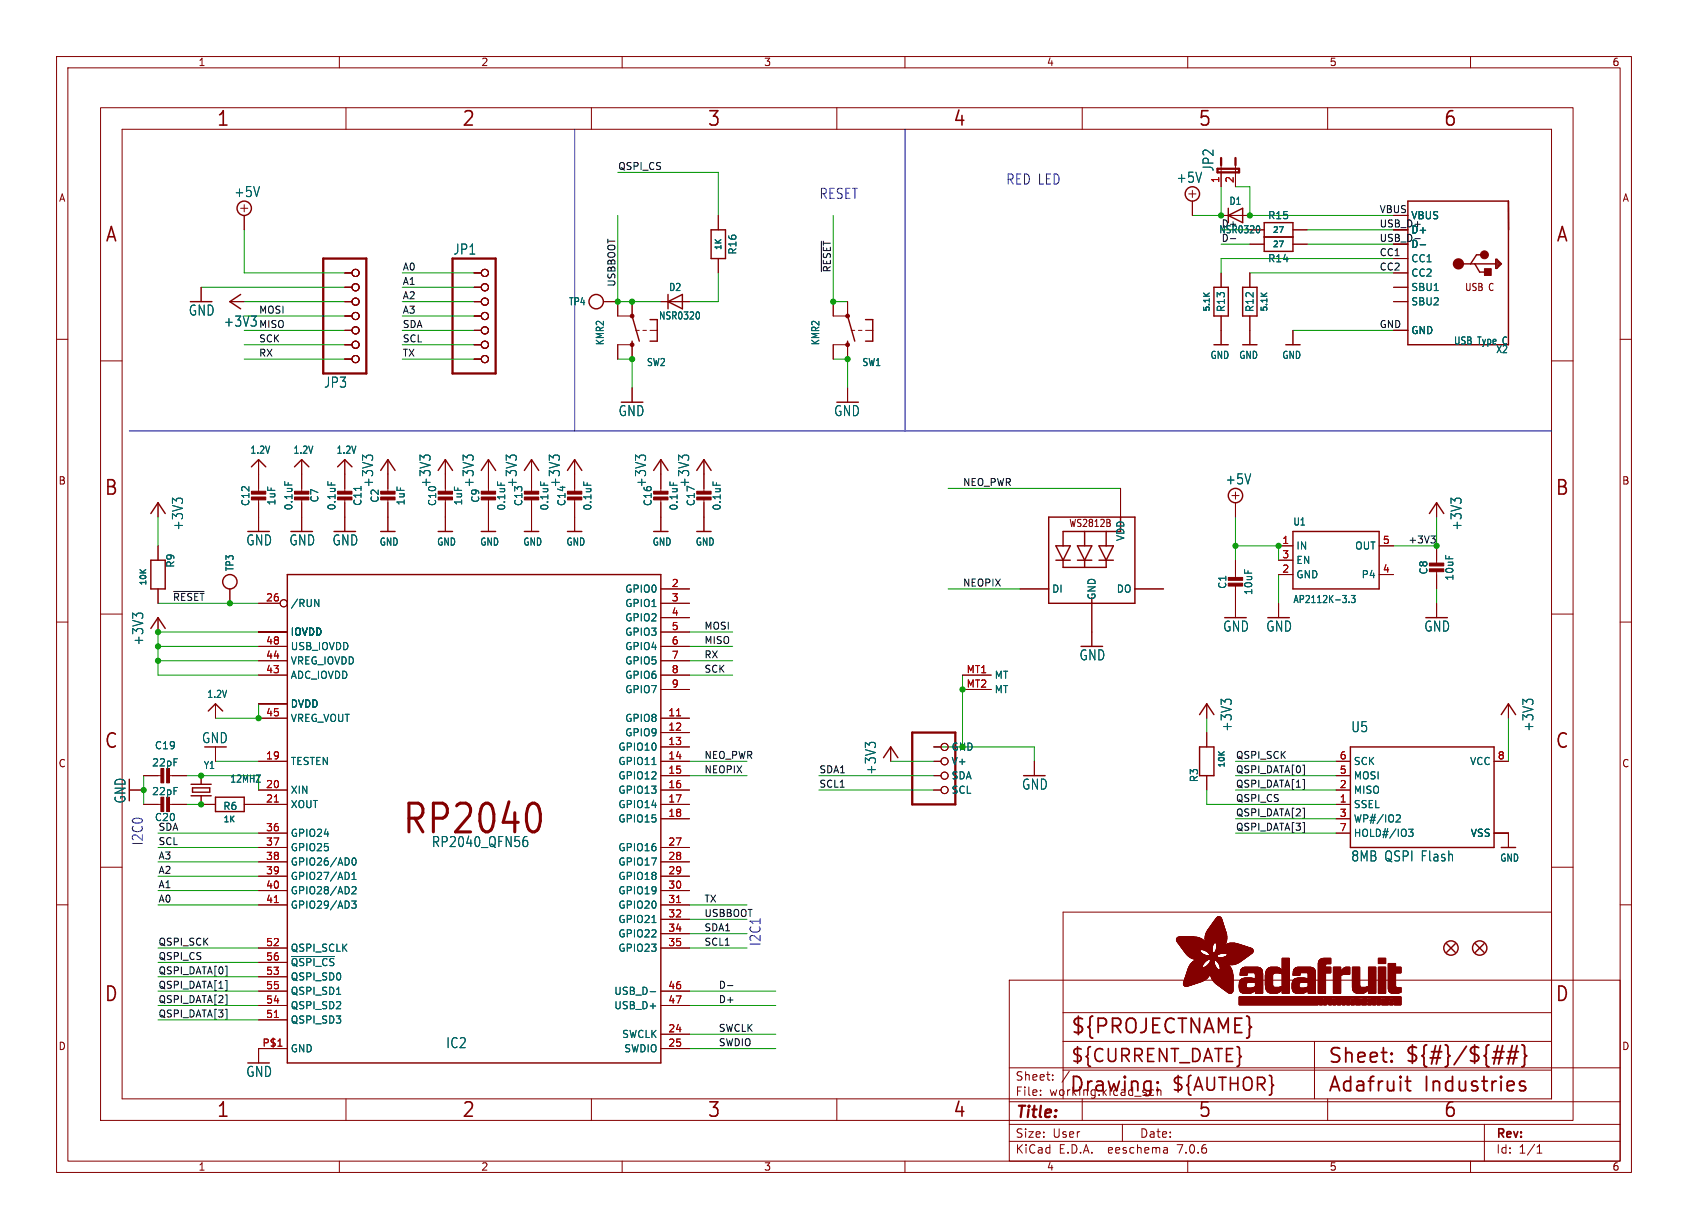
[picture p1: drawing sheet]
<svg xmlns="http://www.w3.org/2000/svg" width="298mm" height="217mm" viewBox="0 0 298 217" stroke-linecap="round" stroke-linejoin="round" font-family="sans-serif">
<defs><g id="words">
<text font-size="7.1" fill="#006464" x="70.9" y="148.1">RP2040</text>
<g font-size="3.5" fill="#840000">
<text x="38.2" y="22.7">1</text>
<text x="81.6" y="22.7">2</text>
<text x="125" y="22.7">3</text>
<text x="168.4" y="22.7">4</text>
<text x="211.8" y="22.7">5</text>
<text x="255.1" y="22.7">6</text>
<text x="18.5" y="43.1">A</text>
<text x="275" y="43.1">A</text>
<text x="18.3" y="87.9">B</text>
<text x="274.9" y="87.9">B</text>
<text x="18.3" y="132.7">C</text>
<text x="274.9" y="132.7">C</text>
<text x="18.3" y="177.4">D</text>
<text x="274.9" y="177.4">D</text>
<text x="189.2" y="183.2">${PROJECTNAME}</text>
<text x="234.7" y="188.4">Sheet:</text>
<text x="248.3" y="188.3">${#}/${##}</text>
<text x="38.2" y="197.9">1</text>
<text x="81.6" y="197.9">2</text>
<text x="125" y="197.9">3</text>
<text x="168.4" y="197.9">4</text>
<text x="189" y="193.5">Drawing:</text>
<text x="211.8" y="197.9">5</text>
<text x="234.7" y="193.5">Adafruit</text>
<text x="251.8" y="193.5">Industries</text>
<text x="255.1" y="197.9">6</text>
</g>
<g font-size="3.2" fill="#840000">
<text x="189.2" y="188.2">${CURRENT_DATE}</text>
<text x="207" y="193.3">${AUTHOR}</text>
</g>
<text font-size="2.8" fill="#840000" x="179.4" y="198.2">Title:</text>
<g font-size="2.5" fill="#006464">
<text x="41.3" y="35.1">+5V</text>
<text x="207.9" y="32.5">+5V</text>
<text x="214.8" y="30.4" transform="rotate(-90 214.8 30.4)">JP2</text>
<text x="80.1" y="45.2">JP1</text>
<text x="33.3" y="56">GND</text>
<text x="39.5" y="58">+3V3</text>
<text x="57.2" y="68.8">JP3</text>
<text x="109.3" y="73.8">GND</text>
<text x="147.4" y="73.8">GND</text>
<text x="66.2" y="86.3" transform="rotate(-90 66.2 86.3)">+3V3</text>
<text x="76.3" y="86.3" transform="rotate(-90 76.3 86.3)">+3V3</text>
<text x="84" y="86.3" transform="rotate(-90 84 86.3)">+3V3</text>
<text x="91.6" y="86.3" transform="rotate(-90 91.6 86.3)">+3V3</text>
<text x="99.2" y="86.3" transform="rotate(-90 99.2 86.3)">+3V3</text>
<text x="114.4" y="86.3" transform="rotate(-90 114.4 86.3)">+3V3</text>
<text x="122.1" y="86.3" transform="rotate(-90 122.1 86.3)">+3V3</text>
<text x="216.6" y="85.9">+5V</text>
<text x="32.6" y="93.9" transform="rotate(-90 32.6 93.9)">+3V3</text>
<text x="258.6" y="93.9" transform="rotate(-90 258.6 93.9)">+3V3</text>
<text x="43.4" y="96.7">GND</text>
<text x="51.1" y="96.7">GND</text>
<text x="58.7" y="96.7">GND</text>
<text x="216.2" y="111.9">GND</text>
<text x="223.8" y="111.9">GND</text>
<text x="251.7" y="111.9">GND</text>
<text x="25.5" y="114.2" transform="rotate(-90 25.5 114.2)">+3V3</text>
<text x="190.8" y="117">GND</text>
<text x="35.6" y="131.6">GND</text>
<text x="218" y="129.5" transform="rotate(-90 218 129.5)">+3V3</text>
<text x="238.8" y="129.7">U5</text>
<text x="271.3" y="129.5" transform="rotate(-90 271.3 129.5)">+3V3</text>
<text x="155.1" y="137.1" transform="rotate(-90 155.1 137.1)">+3V3</text>
<text x="22.4" y="142.2" transform="rotate(-90 22.4 142.2)">GND</text>
<text x="180.6" y="139.8">GND</text>
<text x="76.3" y="150">RP2040_QFN56</text>
<text x="238.8" y="152.5">8MB QSPI Flash</text>
<text x="78.8" y="185.6">IC2</text>
<text x="43.4" y="190.6">GND</text>
</g>
<g font-size="2.5" fill="#0000c2">
<text x="144.8" y="35.3">RESET</text>
<text x="177.8" y="32.8">RED LED</text>
<text x="25.4" y="149.6" transform="rotate(-90 25.4 149.6)">I2C0</text>
<text x="134.6" y="167.4" transform="rotate(-90 134.6 167.4)">I2C1</text>
</g>
<g font-size="2.1" fill="#840000">
<text x="179.4" y="191.3">Sheet:</text>
<text x="179.4" y="194">File:</text>
<text x="185.5" y="194">working.kicad_sch</text>
<text x="179.4" y="201.4">Size:</text>
<text x="186.1" y="201.4">User</text>
<text x="201.4" y="201.4">Date:</text>
<text x="264.4" y="201.6">Rev:</text>
<text x="179.4" y="204.2">KiCad</text>
<text x="187.2" y="204.2">E.D.A.</text>
<text x="196.1" y="204.2">eeschema</text>
<text x="208.4" y="204.2">7.0.6</text>
<text x="264.4" y="204.2">Id:</text>
<text x="268.5" y="204.2">1/1</text>
</g>
<g font-size="1.8" fill="#840000">
<text x="35" y="11.9">1</text>
<text x="85" y="11.9">2</text>
<text x="135" y="11.9">3</text>
<text x="185" y="11.9">4</text>
<text x="235" y="11.9">5</text>
<text x="285" y="11.9">6</text>
<text x="10.3" y="35.9">A</text>
<text x="286.8" y="35.9">A</text>
<text x="258.9" y="51.7">USB C</text>
<text x="10.3" y="85.9">B</text>
<text x="286.7" y="85.9">B</text>
<text x="188.9" y="93.4">WS2812B</text>
<text x="10.3" y="135.9">C</text>
<text x="286.7" y="135.9">C</text>
<text x="10.3" y="185.9">D</text>
<text x="286.7" y="185.9">D</text>
<text x="35" y="207.2">1</text>
<text x="85" y="207.2">2</text>
<text x="135" y="207.2">3</text>
<text x="185" y="207.2">4</text>
<text x="235" y="207.2">5</text>
<text x="285" y="207.2">6</text>
</g>
<g font-size="1.8" fill="#a90000">
<text x="215.6" y="32.5" transform="rotate(-90 215.6 32.5)">1</text>
<text x="218.2" y="32.5" transform="rotate(-90 218.2 32.5)">2</text>
<text x="226.6" y="96.3">1</text>
<text x="226.6" y="101.3">2</text>
<text x="226.6" y="98.8">3</text>
<text x="244.4" y="101.3">4</text>
<text x="244.4" y="96.3">5</text>
<text x="46.9" y="106.4">26</text>
<text x="118.7" y="103.9">2</text>
<text x="118.7" y="106.4">3</text>
<text x="118.7" y="109">4</text>
<text x="118.7" y="111.5">5</text>
<text x="46.9" y="119.1">43</text>
<text x="46.9" y="116.6">44</text>
<text x="46.9" y="114">48</text>
<text x="118.7" y="114">6</text>
<text x="118.7" y="116.6">7</text>
<text x="118.7" y="119.1">8</text>
<text x="170.8" y="119.1">MT1</text>
<text x="118.7" y="121.7">9</text>
<text x="170.8" y="121.7">MT2</text>
<text x="46.9" y="126.7">45</text>
<text x="118.1" y="126.7">11</text>
<text x="118.1" y="129.3">12</text>
<text x="118.1" y="131.8">13</text>
<text x="46.9" y="134.4">19</text>
<text x="118.1" y="134.4">14</text>
<text x="118.1" y="136.9">15</text>
<text x="236.8" y="136.9">5</text>
<text x="236.8" y="134.4">6</text>
<text x="264.7" y="134.4">8</text>
<text x="46.9" y="139.4">20</text>
<text x="46.9" y="142">21</text>
<text x="118.1" y="139.4">16</text>
<text x="118.1" y="142">17</text>
<text x="236.8" y="142">1</text>
<text x="236.8" y="139.4">2</text>
<text x="46.9" y="147.1">36</text>
<text x="46.9" y="149.6">37</text>
<text x="118.1" y="144.5">18</text>
<text x="118.1" y="149.6">27</text>
<text x="236.8" y="144.5">3</text>
<text x="236.8" y="147.1">7</text>
<text x="46.9" y="152.1">38</text>
<text x="46.9" y="154.7">39</text>
<text x="118.1" y="152.1">28</text>
<text x="118.1" y="154.7">29</text>
<text x="46.9" y="157.2">40</text>
<text x="46.9" y="159.8">41</text>
<text x="118.1" y="157.2">30</text>
<text x="118.1" y="159.8">31</text>
<text x="46.9" y="167.4">52</text>
<text x="118.1" y="162.3">32</text>
<text x="118.1" y="164.8">34</text>
<text x="118.1" y="167.4">35</text>
<text x="46.9" y="172.5">53</text>
<text x="46.9" y="169.9">56</text>
<text x="46.9" y="177.5">54</text>
<text x="46.9" y="175">55</text>
<text x="118.1" y="175">46</text>
<text x="118.1" y="177.5">47</text>
<text x="46.3" y="185.2">P$1</text>
<text x="46.9" y="180.1">51</text>
<text x="118.1" y="182.6">24</text>
<text x="118.1" y="185.2">25</text>
</g>
<g font-size="1.8" fill="#006464">
<text x="215.9" y="41.5">NSR0320</text>
<text x="217.3" y="36.4">D1</text>
<text x="224.1" y="39">R15</text>
<text x="249.4" y="39">VBUS</text>
<text x="249.4" y="41.5">D+</text>
<text x="130.4" y="45.1" transform="rotate(-90 130.4 45.1)">R16</text>
<text x="224.1" y="46.6">R14</text>
<text x="249.4" y="46.6">CC1</text>
<text x="249.4" y="44">D-</text>
<text x="118.2" y="51.7">D2</text>
<text x="249.4" y="51.7">SBU1</text>
<text x="249.4" y="49.1">CC2</text>
<text x="100.5" y="54.2">TP4</text>
<text x="116.9" y="56.7">NSR0320</text>
<text x="216.8" y="55.3" transform="rotate(-90 216.8 55.3)">R13</text>
<text x="221.8" y="55.3" transform="rotate(-90 221.8 55.3)">R12</text>
<text x="249.4" y="59.3">GND</text>
<text x="249.4" y="54.2">SBU2</text>
<text x="107" y="61.2" transform="rotate(-90 107 61.2)">KMR2</text>
<text x="114.3" y="64.9">SW2</text>
<text x="145.1" y="61.2" transform="rotate(-90 145.1 61.2)">KMR2</text>
<text x="152.4" y="64.9">SW1</text>
<text x="213.9" y="63.7">GND</text>
<text x="219" y="63.7">GND</text>
<text x="226.6" y="63.7">GND</text>
<text x="257" y="61.1">USB Type</text>
<text x="264.4" y="62.7">X2</text>
<text x="265.9" y="61.1">C</text>
<text x="44.2" y="80.4">1.2V</text>
<text x="51.8" y="80.4">1.2V</text>
<text x="59.4" y="80.4">1.2V</text>
<text x="44.3" y="89.6" transform="rotate(-90 44.3 89.6)">C12</text>
<text x="48.9" y="89.5" transform="rotate(-90 48.9 89.5)">1uF</text>
<text x="56.5" y="89" transform="rotate(-90 56.5 89)">C7</text>
<text x="64.1" y="89.6" transform="rotate(-90 64.1 89.6)">C11</text>
<text x="67.2" y="89" transform="rotate(-90 67.2 89)">C2</text>
<text x="71.7" y="89.5" transform="rotate(-90 71.7 89.5)">1uF</text>
<text x="77.3" y="89.6" transform="rotate(-90 77.3 89.6)">C10</text>
<text x="81.9" y="89.5" transform="rotate(-90 81.9 89.5)">1uF</text>
<text x="84.9" y="89" transform="rotate(-90 84.9 89)">C9</text>
<text x="92.6" y="89.6" transform="rotate(-90 92.6 89.6)">C13</text>
<text x="100.2" y="89.6" transform="rotate(-90 100.2 89.6)">C14</text>
<text x="115.4" y="89.6" transform="rotate(-90 115.4 89.6)">C16</text>
<text x="123" y="89.6" transform="rotate(-90 123 89.6)">C17</text>
<text x="51.9" y="90.3" transform="rotate(-90 51.9 90.3)">0.1uF</text>
<text x="59.5" y="90.3" transform="rotate(-90 59.5 90.3)">0.1uF</text>
<text x="89.5" y="90.4" transform="rotate(-90 89.5 90.4)">0.1uF</text>
<text x="97.1" y="90.4" transform="rotate(-90 97.1 90.4)">0.1uF</text>
<text x="104.8" y="90.4" transform="rotate(-90 104.8 90.4)">0.1uF</text>
<text x="120" y="90.4" transform="rotate(-90 120 90.4)">0.1uF</text>
<text x="127.6" y="90.4" transform="rotate(-90 127.6 90.4)">0.1uF</text>
<text x="199" y="95.8" transform="rotate(-90 199 95.8)">VDD</text>
<text x="228.6" y="93.1">U1</text>
<text x="31" y="100.5" transform="rotate(-90 31 100.5)">R9</text>
<text x="41.5" y="101.1" transform="rotate(-90 41.5 101.1)">TP3</text>
<text x="67" y="96.7">GND</text>
<text x="77.2" y="96.7">GND</text>
<text x="84.8" y="96.7">GND</text>
<text x="92.4" y="96.7">GND</text>
<text x="100" y="96.7">GND</text>
<text x="115.3" y="96.7">GND</text>
<text x="122.9" y="96.7">GND</text>
<text x="229.1" y="97.4">IN</text>
<text x="229.1" y="99.9">EN</text>
<text x="239.5" y="97.4">OUT</text>
<text x="252.6" y="101.7" transform="rotate(-90 252.6 101.7)">C8</text>
<text x="51.3" y="107.5">/RUN</text>
<text x="110.4" y="105">GPIO0</text>
<text x="110.4" y="107.5">GPIO1</text>
<text x="185.9" y="105">DI</text>
<text x="193.9" y="106.2" transform="rotate(-90 193.9 106.2)">GND</text>
<text x="197.3" y="105">DO</text>
<text x="217" y="104.2" transform="rotate(-90 217 104.2)">C1</text>
<text x="221.6" y="105.3" transform="rotate(-90 221.6 105.3)">10uF</text>
<text x="228.6" y="106.8">AP2112K-3.3</text>
<text x="229.1" y="102.5">GND</text>
<text x="240.6" y="102.5">P4</text>
<text x="257.2" y="102.8" transform="rotate(-90 257.2 102.8)">10uF</text>
<text x="51.3" y="112.6">IOVDD</text>
<text x="110.4" y="110.1">GPIO2</text>
<text x="110.4" y="112.6">GPIO3</text>
<text x="51.3" y="117.7">VREG_IOVDD</text>
<text x="51.3" y="115.2">USB_IOVDD</text>
<text x="110.4" y="115.2">GPIO4</text>
<text x="110.4" y="117.7">GPIO5</text>
<text x="36.5" y="123.6">1.2V</text>
<text x="51.3" y="125.3">DVDD</text>
<text x="51.3" y="120.2">ADC_IOVDD</text>
<text x="110.4" y="120.2">GPIO6</text>
<text x="110.4" y="122.8">GPIO7</text>
<text x="175.8" y="122.8">MT</text>
<text x="175.8" y="120.2">MT</text>
<text x="51.3" y="127.9">VREG_VOUT</text>
<text x="110.4" y="127.9">GPIO8</text>
<text x="110.4" y="130.4">GPIO9</text>
<text x="26.8" y="135.7">22pF</text>
<text x="27.3" y="132.7">C19</text>
<text x="35.9" y="136.2">Y1</text>
<text x="51.3" y="135.5">TESTEN</text>
<text x="109.2" y="132.9">GPIO10</text>
<text x="109.2" y="135.5">GPIO11</text>
<text x="168.1" y="135.5">V+</text>
<text x="239.3" y="135.5">SCK</text>
<text x="259.8" y="135.5">VCC</text>
<text x="26.8" y="140.8">22pF</text>
<text x="39.4" y="143.4">R6</text>
<text x="40.6" y="138.6">12MHZ</text>
<text x="51.3" y="140.6">XIN</text>
<text x="51.3" y="143.1">XOUT</text>
<text x="109.2" y="138">GPIO12</text>
<text x="109.2" y="140.6">GPIO13</text>
<text x="109.2" y="143.1">GPIO14</text>
<text x="168.1" y="138">SDA</text>
<text x="168.1" y="140.6">SCL</text>
<text x="212" y="138.4" transform="rotate(-90 212 138.4)">R3</text>
<text x="239.3" y="143.1">SSEL</text>
<text x="239.3" y="140.6">MISO</text>
<text x="239.3" y="138">MOSI</text>
<text x="27.3" y="145.4">C20</text>
<text x="51.3" y="148.2">GPIO24</text>
<text x="109.2" y="145.6">GPIO15</text>
<text x="239.3" y="145.6">WP#/IO2</text>
<text x="239.3" y="148.2">HOLD#/IO3</text>
<text x="259.9" y="148.2">VSS</text>
<text x="51.3" y="150.7">GPIO25</text>
<text x="51.3" y="153.3">GPIO26/AD0</text>
<text x="51.3" y="155.8">GPIO27/AD1</text>
<text x="109.2" y="150.7">GPIO16</text>
<text x="109.2" y="153.3">GPIO17</text>
<text x="109.2" y="155.8">GPIO18</text>
<text x="265.2" y="152.6">GND</text>
<text x="51.3" y="158.3">GPIO28/AD2</text>
<text x="51.3" y="160.9">GPIO29/AD3</text>
<text x="109.2" y="158.3">GPIO19</text>
<text x="109.2" y="160.9">GPIO20</text>
<text x="109.2" y="163.4">GPIO21</text>
<text x="109.2" y="166">GPIO22</text>
<text x="51.3" y="168.5">QSPI_SCLK</text>
<text x="51.3" y="173.6">QSPI_SD0</text>
<text x="51.3" y="171">~{QSPI_CS}</text>
<text x="109.2" y="168.5">GPIO23</text>
<text x="51.3" y="178.7">QSPI_SD2</text>
<text x="51.3" y="176.1">QSPI_SD1</text>
<text x="108.5" y="176.1">USB_D-</text>
<text x="108.5" y="178.7">USB_D+</text>
<text x="51.3" y="181.2">QSPI_SD3</text>
<text x="109.9" y="183.7">SWCLK</text>
<text x="51.3" y="186.3">GND</text>
<text x="110.3" y="186.3">SWDIO</text>
</g>
<text font-size="1.8" fill="#009600" x="168.1" y="132.9">GND</text>
<g font-size="1.7" fill="#0f0f0f">
<text x="109.2" y="30.1">QSPI_CS</text>
<text x="71.1" y="47.9">A0</text>
<text x="243.8" y="47.9">CC2</text>
<text x="243.8" y="45.4">CC1</text>
<text x="71.1" y="50.5">A1</text>
<text x="71.1" y="53">A2</text>
<text x="108.9" y="50.8" transform="rotate(-90 108.9 50.8)">USBBOOT</text>
<text x="147" y="48.3" transform="rotate(-90 147 48.3)">~{RESET}</text>
<text x="45.7" y="55.5">MOSI</text>
<text x="71.1" y="58.1">SDA</text>
<text x="71.1" y="55.5">A3</text>
<text x="243.8" y="58.1">GND</text>
<text x="45.7" y="63.2">RX</text>
<text x="45.7" y="60.6">SCK</text>
<text x="71.1" y="63.2">TX</text>
<text x="71.1" y="60.6">SCL</text>
<text x="170.2" y="86">NEO_PWR</text>
<text x="248.9" y="96.2">+3V3</text>
<text x="30.5" y="106.3">~{RESET}</text>
<text x="170.2" y="103.8">NEOPIX</text>
<text x="124.5" y="111.4">MOSI</text>
<text x="124.5" y="114">MISO</text>
<text x="124.5" y="116.5">RX</text>
<text x="124.5" y="119">SCK</text>
<text x="124.5" y="134.3">NEO_PWR</text>
<text x="124.5" y="136.8">NEOPIX</text>
<text x="144.8" y="136.8">SDA1</text>
<text x="218.4" y="136.8">QSPI_DATA[0]</text>
<text x="218.4" y="134.3">QSPI_SCK</text>
<text x="144.8" y="139.4">SCL1</text>
<text x="218.4" y="141.9">QSPI_CS</text>
<text x="218.4" y="139.4">QSPI_DATA[1]</text>
<text x="27.9" y="149.5">SCL</text>
<text x="27.9" y="147">SDA</text>
<text x="218.4" y="144.4">QSPI_DATA[2]</text>
<text x="218.4" y="147">QSPI_DATA[3]</text>
<text x="27.9" y="152.1">A3</text>
<text x="27.9" y="154.6">A2</text>
<text x="27.9" y="157.1">A1</text>
<text x="27.9" y="159.7">A0</text>
<text x="124.5" y="159.7">TX</text>
<text x="27.9" y="167.3">QSPI_SCK</text>
<text x="124.5" y="162.2">USBBOOT</text>
<text x="124.5" y="167.3">SCL1</text>
<text x="124.5" y="164.8">SDA1</text>
<text x="27.9" y="172.4">QSPI_DATA[0]</text>
<text x="27.9" y="169.8">QSPI_CS</text>
<text x="27.9" y="180">QSPI_DATA[3]</text>
<text x="27.9" y="174.9">QSPI_DATA[1]</text>
<text x="27.9" y="177.5">QSPI_DATA[2]</text>
<text x="127" y="174.9">D-</text>
<text x="127" y="177.5">D+</text>
<text x="127" y="182.5">SWCLK</text>
<text x="127" y="185.1">SWDIO</text>
</g>
<g font-size="1.7" fill="#006464">
<text x="215.9" y="40.3">D+</text>
<text x="215.9" y="42.8">D-</text>
<text x="45.7" y="58.1">MISO</text>
</g>
<g font-size="1.7" fill="#840000">
<text x="243.8" y="40.3">USB_D+</text>
<text x="243.8" y="37.8">VBUS</text>
<text x="243.8" y="42.8">USB_D-</text>
</g>
<g font-size="1.4" fill="#006464">
<text x="224.9" y="41.5">27</text>
<text x="127.8" y="44.4" transform="rotate(-90 127.8 44.4)">1K</text>
<text x="224.9" y="44">27</text>
<text x="214.2" y="55.3" transform="rotate(-90 214.2 55.3)">5.1K</text>
<text x="224.3" y="55.3" transform="rotate(-90 224.3 55.3)">5.1K</text>
<text x="26.1" y="103.7" transform="rotate(-90 26.1 103.7)">10K</text>
<text x="216.8" y="135.9" transform="rotate(-90 216.8 135.9)">10K</text>
<text x="39.4" y="145.7">1K</text>
</g>
</g></defs>
<g fill="none" stroke="#840000" stroke-width=".18">
<path d="M10 10h278.5v197.3h-278.5zM12 12h274.5v193.3h-274.5zM17.8 19h260.3v179.1h-260.3zM60 10v2M61.2 19v3.9M104.6 19v3.9M110 10v2M148 19v3.9M160 10v2M191.3 19v3.9M210 10v2M234.7 19v3.9"/>
<path d="M260 10v2M21.6 22.9h252.7v171.4h-252.7zM42.5 36.8h1.3M43.2 36.2v1.3M43.2 38.1v2.5M127 38.1v2.5M210.2 34.3h1.3M210.8 33.7v1.2M210.8 35.6v2.5M215.9 29.2v3.8M215.9 38.1h5.1M218.4 29.2v3.8"/>
<path d="M10 60h2M35.6 50.8v2.5M40.6 53.3h2.6M61 55.9h1.2M61 58.4h1.2M61 48.3h1.2M61 50.8h1.2M61 53.3h1.2M83.8 55.9h1.3M83.8 58.4h1.3M83.8 48.3h1.3M83.8 50.8h1.3"/>
<path d="M83.8 53.3h1.3M106.7 53.3h2.5v2.6h2.6v-2.6M112.4 58.4h.6M113.7 58.4h.6M114.9 58.4h1.3M116.8 53.3h5.1M127 45.7v2.6M147.3 53.3v2.6h2.6v-2.6M150.5 58.4h.6M151.8 58.4h.6M153 58.4h1.3M215.9 48.3v2.5"/>
<path d="M215.9 55.9v5.1M221 48.3v2.5M221 55.9v5.1M221 40.6h2.5M221 43.2h2.5M228.6 58.4v2.6M228.6 40.6h2.5M228.6 43.2h2.5M246.4 58.4h2.5M246.4 48.3h2.5M246.4 50.8h2.5M246.4 53.3h2.5"/>
<path d="M246.4 45.7h2.5M286.5 60h2M17.8 63.8h3.8M61 61h1.2M61 63.5h1.2M83.8 61h1.3M83.8 63.5h1.3M109.2 63.5v-2.5h2.6v2.5M111.8 68.6v2.5M147.3 63.5v-2.5h2.6v2.5M149.9 68.6v2.5M274.3 63.8h3.8"/>
<path d="M27.9 88.9v2.5M27.9 96.5v2.6M45.7 81.3v5.8M45.7 88.1v5.9M53.3 81.3v5.8M53.3 88.1v5.9M61 81.3v5.8M61 88.1v5.9M68.6 81.3v5.8M68.6 88.1v5.9M78.7 81.3v5.8M78.7 88.1v5.9"/>
<path d="M86.4 81.3v5.8M86.4 88.1v5.9M94 81.3v5.8M94 88.1v5.9M101.6 81.3v5.8M101.6 88.1v5.9M116.8 81.3v5.8M116.8 88.1v5.9M124.5 81.3v5.8M124.5 88.1v5.9M196.3 92.6v.4M198.1 86.4v5"/>
<path d="M217.8 87.6h1.3M218.4 87v1.3M218.4 88.9v2.5M218.4 99.1v3.3M226.1 96.5h2.5M226.1 99.1h2.5M243.8 96.5h2.6M254 88.9v2.5M254 96.5v3.3M10 110h2M17.8 108.6h3.8M27.9 104.1v2.6"/>
<path d="M27.9 109.2v2.6M40.6 104.1v2.6M45.7 111.8h5.1M45.7 106.7h3.8M45.7 119.4h5.1M45.7 116.8h5.1M45.7 114.3h5.1M116.8 111.8h5.1M116.8 104.1h5.1M116.8 106.7h5.1M116.8 109.2h5.1M116.8 119.4h5.1"/>
<path d="M116.8 116.8h5.1M116.8 114.3h5.1M170.2 119.4h5.1M180.3 104.1h5.1M193 106.7v7.6M200.7 104.1h5M218.4 103.4v5.8M226.1 101.6h2.5M226.1 106.7v2.5M243.8 101.6h2.6M254 100.8v3.3M254 106.7v2.5"/>
<path d="M274.3 108.6h3.8M286.5 110h2M22.9 139.7h2.5M25.4 137.2h3.3M29.7 137.2h3.3M35.6 137.2h.1M38.1 124.5v2.5M38.1 132.1v2.5M45.7 139.7h5.1M45.7 134.6h5.1M45.7 127h5.1M45.7 124.5h5.1"/>
<path d="M116.8 139.7h5.1M116.8 137.2h5.1M116.8 134.6h5.1M116.8 127h5.1M116.8 129.5h5.1M116.8 132.1h5.1M116.8 121.9h5.1M157.5 132.1v2.5M165.1 139.7h1.3M165.1 137.2h1.3M165.1 134.6h1.3M165.1 132.1h1.3"/>
<path d="M170.2 121.9h5.1M182.9 134.6v2.6M213.4 124.5v2.5M213.4 129.5v2.6M213.4 137.2v2.5M236.2 139.7h2.6M236.2 137.2h2.6M236.2 134.6h2.6M264.2 134.6h2.5M266.7 124.5v2.5M10 160h2M17.8 153.4h3.8"/>
<path d="M25.4 142.2h3.3M29.7 142.2h3.3M35.6 142.2h.1M35.6 142.2h2.5M43.2 142.2h7.6M45.7 147.3h5.1M45.7 149.9h5.1M45.7 152.4h5.1M45.7 154.9h5.1M45.7 157.5h5.1M116.8 142.2h5.1M116.8 144.8h5.1"/>
<path d="M116.8 149.9h5.1M116.8 152.4h5.1M116.8 154.9h5.1M116.8 157.5h5.1M236.2 142.2h2.6M236.2 144.8h2.6M236.2 147.3h2.6M264.2 147.3h2.5v2.6M274.3 153.4h3.8M286.5 160h2M45.7 160h5.1M45.7 167.6h5.1"/>
<path d="M45.7 175.3h5.1M45.7 177.8h5.1M45.7 172.7h5.1M45.7 170.2h5.1M116.8 160h5.1M116.8 162.6h5.1M116.8 165.1h5.1M116.8 167.6h5.1M116.8 175.3h5.1M116.8 177.8h5.1M178.4 173.3h108.1v32h-108.1zM188 179.1h86.3"/>
<path d="M274.3 161.3h-86.3v33M45.7 180.3h5.1M50.8 185.4h-5.1v2.6M61.2 194.3v3.8M104.6 194.3v3.8M116.8 182.9h5.1M116.8 185.4h5.1M148 194.3v3.8M178.4 198.8h108.1M178.4 194.8h108.1M178.4 188.8h108.1M184 193.6v.1"/>
<path d="M184 192.8v.1M186.1 190.9v.1M186.1 190.1v.1M188 184.1h86.3M188 189.2h86.3M189.1 189.4l-1.3 2M191.3 194.3v3.8M198.4 198.8v3M203.8 192.7l.2 .1M204 193.6l-.2 .1M204.6 192.2v1.5M204.6 192.9l.2-.2 .4 .1 .1 .9"/>
<path d="M232.4 184.1v10.2M234.7 194.3v3.8M262.5 198.8v6.5M60 205.3v2M110 205.3v2M160 205.3v2M178.4 201.8h108.1M206.3 203l.1 .9M206.4 203.8l-.1 .1M206.4 203.3h-.1M210 205.3v2M260 205.3v2"/>
<path d="M271.8 203.9h.8M271.8 202.8l.4-.4v1.5"/>
<circle cx="62.9" cy="48.3" r=".63"/>
<circle cx="62.9" cy="50.8" r=".63"/>
<circle cx="62.9" cy="53.3" r=".63"/>
<circle cx="62.9" cy="55.9" r=".63"/>
<circle cx="62.9" cy="58.4" r=".63"/>
<circle cx="85.7" cy="50.8" r=".63"/>
<circle cx="85.7" cy="48.3" r=".63"/>
<circle cx="85.7" cy="58.4" r=".63"/>
<circle cx="85.7" cy="53.3" r=".63"/>
<circle cx="85.7" cy="55.9" r=".63"/>
<circle cx="62.9" cy="61" r=".63"/>
<circle cx="62.9" cy="63.5" r=".63"/>
<circle cx="85.7" cy="61" r=".63"/>
<circle cx="85.7" cy="63.5" r=".63"/>
<circle cx="50.2" cy="106.7" r=".63"/>
<circle cx="167" cy="132.1" r=".63"/>
<circle cx="167" cy="139.7" r=".63"/>
<circle cx="167" cy="137.2" r=".63"/>
<circle cx="167" cy="134.6" r=".63"/>
</g>
<g fill="none" stroke="#840000" stroke-width=".25">
<path d="M217.2 36.8v2.6M217.2 38.1l2.5-1.3v2.6zM223.5 39.4h5.1v5h-5.1zM248.9 35.6h17.8v25.4h-17.8zM266.7 35.6v5M42.5 52.1l-1.9 1.2 1.9 1.3M111.8 55.9l1.2 4.4M114.9 56.5h1.3v3.8h-1.3M118.1 53.3l2.5-1.2v2.5zM118.1 52.1v2.5M125.7 40.6h2.6v5.1h-2.6zM149.9 55.9l1.2 4.4"/>
<path d="M153 56.5h1.3v3.8h-1.3M214.6 50.8h2.6v5.1h-2.6zM219.7 50.8h2.5v5.1h-2.5zM223.5 41.9h5.1M257.9 46.7h6.6M260.8 46.7l.8 1.4h1.2M262.1 45.1h-1l-1.1 1.6M264.5 45.9h.2l.8 .8-.8 .8h-.2zM264.7 45.9v1.4M265.1 46.7v.2l-.2 .2v-.8l.4 .4M111.8 60.3v.7M149.9 60.3v.7"/>
<path d="M214.6 61h2.6M219.7 61h2.5M227.3 61h2.6M26.7 99.1h2.5v5h-2.5zM26.7 90.8l1.2-1.9 1.3 1.9M44.4 82.5l1.3-1.2 1.3 1.2M52.1 82.5l1.2-1.2 1.3 1.2M59.7 82.5l1.3-1.2 1.2 1.2M67.3 94h2.5M67.3 83.2l1.3-1.9 1.2 1.9M77.5 94h2.5M77.5 83.2l1.2-1.9 1.3 1.9"/>
<path d="M85.1 94h2.5M85.1 83.2l1.3-1.9 1.2 1.9M92.7 94h2.5M92.7 83.2l1.3-1.9 1.2 1.9M100.3 94h2.6M100.3 83.2l1.3-1.9 1.3 1.9M115.6 94h2.5M115.6 83.2l1.2-1.9 1.3 1.9M123.2 94h2.5M123.2 83.2l1.3-1.9 1.2 1.9M185.4 91.4h15.3v15.3h-15.3zM186.7 99.1h2.5"/>
<path d="M186.7 96.5h2.5l-1.2 2.6zM188 99.1v1.2h7.6v-1.2M190.5 99.1h2.5M190.5 96.5h2.5l-1.2 2.6zM191.8 94v2.5M191.8 99.1v1.2M194.3 99.1h2.5M194.3 96.5h2.5l-1.2 2.6zM195.6 94v2.5M198.1 91.4v2.6h-10.1v2.5M228.6 94h15.2v10.1h-15.2zM252.7 90.8l1.3-1.9 1.3 1.9"/>
<path d="M26.7 111.1l1.2-1.9 1.3 1.9M50.8 101.6h66v86.4h-66zM33.8 138.7h3.5M34 139.3h3.1v.8h-3.1zM35.6 137.2v1.5M36.8 125.7l1.3-1.2 1.3 1.2M156.2 134l1.3-1.9 1.2 1.9M212.1 132.1h2.5v5.1h-2.5zM212.1 126.4l1.3-1.9 1.2 1.9M238.8 132.1h25.4v17.8h-25.4zM265.4 126.4l1.3-1.9 1.3 1.9M33.8 140.7h3.5"/>
<path d="M35.6 140.7v1.5M38.1 141h5.1v2.5h-5.1zM265.4 149.9h2.6M255.8 166.9l1.5 1.5M257.3 166.9l-1.5 1.5M260.9 166.9l1.5 1.5M262.4 166.9l-1.5 1.5"/>
<circle cx="43.2" cy="36.8" r="1.27"/>
<circle cx="210.8" cy="34.3" r="1.27"/>
<circle cx="105.4" cy="53.3" r="1.27"/>
<circle cx="218.4" cy="87.6" r="1.27"/>
<circle cx="40.6" cy="102.9" r="1.27"/>
<circle cx="256.5" cy="167.6" r="1.27"/>
<circle cx="261.6" cy="167.6" r="1.27"/>
</g>
<g fill="#840000" stroke="#840000" stroke-width=".18">
<path d="M252.7 100.6h2.6v.5h-2.6z"/>
<path d="M252.7 99.6h2.6v.5h-2.6z"/>
<path d="M44.4 87.9h2.6v.5h-2.6z"/>
<path d="M44.4 86.9h2.6v.5h-2.6z"/>
<path d="M92.7 87.9h2.5v.5h-2.5z"/>
<path d="M92.7 86.9h2.5v.5h-2.5z"/>
<path d="M85.1 87.9h2.5v.5h-2.5z"/>
<path d="M85.1 86.9h2.5v.5h-2.5z"/>
<path d="M52.1 86.9h2.5v.5h-2.5z"/>
<path d="M52.1 87.9h2.5v.5h-2.5z"/>
<path d="M208 166.3h4.8z"/>
<path d="M208 166.2l4.8 .1z"/>
<path d="M208 166.2h4.8z"/>
<path d="M208 166.2h4.7z"/>
<path d="M208 166.1l4.7 .1z"/>
<path d="M208 166.1h4.6z"/>
<path d="M208 166l4.5 .1z"/>
<path d="M208 166h4.5z"/>
<path d="M208 166.4h4.9z"/>
<path d="M208 166.3l4.9 .1z"/>
<path d="M208 166h4.4z"/>
<path d="M208 165.9l4.4 .1z"/>
<path d="M208.1 166.4l4.9 .1z"/>
<path d="M208.1 165.9h4.2z"/>
<path d="M208.1 166.5h4.9z"/>
<path d="M208.1 165.9h4.1z"/>
<path d="M208.1 165.8l4 .1z"/>
<path d="M208.1 166.6h5z"/>
<path d="M208.1 166.5l4.9 .1z"/>
<path d="M208.1 165.8h3.9z"/>
<path d="M208.2 166.6h4.9z"/>
<path d="M208.2 165.8h3.6z"/>
<path d="M208.2 166.6l4.9 .1z"/>
<path d="M208.2 165.7l3.5 .1z"/>
<path d="M208.2 166.7h5z"/>
<path d="M208.2 166.7h4.9z"/>
<path d="M208.3 166.7l4.9 .1z"/>
<path d="M208.3 165.7h3.3z"/>
<path d="M208.3 166.8h6.3z"/>
<path d="M208.3 166.8h4.9z"/>
<path d="M208.3 166.8l6.3 .1z"/>
<path d="M208.4 166.9h6.2z"/>
<path d="M208.4 167h6.1z"/>
<path d="M208.4 166.9l6.1 .1z"/>
<path d="M208.4 165.7h2.8z"/>
<path d="M208.5 167h6z"/>
<path d="M208.5 167l6 .1z"/>
<path d="M208.6 167.1h5.9z"/>
<path d="M208.6 167.1l5.8 .1z"/>
<path d="M208.6 167.2h5.8z"/>
<path d="M208.7 167.2l5.7 .1z"/>
<path d="M208.7 167.3h5.7z"/>
<path d="M208.7 167.3l5.7 .1z"/>
<path d="M208.8 167.4h5.6z"/>
<path d="M208.8 167.5h5.5z"/>
<path d="M208.8 167.4l5.5 .1z"/>
<path d="M208.9 167.5l5.4 .1z"/>
<path d="M208.9 167.6h5.4z"/>
<path d="M208.9 167.6l5.4 .1z"/>
<path d="M209 167.7h5.3z"/>
<path d="M209 167.7l5.3 .1z"/>
<path d="M209 167.8h5.3z"/>
<path d="M209.1 167.8h5.2z"/>
<path d="M209.1 167.8l5.2 .1z"/>
<path d="M209.1 167.9h5.2z"/>
<path d="M209.2 167.9l3.1 .1z"/>
<path d="M209.2 168h3z"/>
<path d="M209.2 174.1h1.8z"/>
<path d="M209.2 174l1.8 .1z"/>
<path d="M209.2 174h2z"/>
<path d="M209.2 174h2.1z"/>
<path d="M209.2 173.9l2.1 .1z"/>
<path d="M209.2 173.9h2.3z"/>
<path d="M209.2 173.9h2.4z"/>
<path d="M209.2 173.8l2.4 .1z"/>
<path d="M209.2 173.8h2.6z"/>
<path d="M209.2 168l3 .1z"/>
<path d="M209.3 174.1l1.4 .1z"/>
<path d="M209.3 174.1h1.5z"/>
<path d="M209.3 173.8h2.6z"/>
<path d="M209.3 173.7l2.6 .1z"/>
<path d="M209.3 173.7h2.8z"/>
<path d="M209.3 168.1h2.9z"/>
<path d="M209.3 174.2h1.2z"/>
<path d="M209.3 174.2h1.3z"/>
<path d="M209.3 173.7h2.9z"/>
<path d="M209.3 173.6l3 .1z"/>
<path d="M209.3 173.6h3.1z"/>
<path d="M209.3 173.6h3.2z"/>
<path d="M209.3 168.1l2.9 .1z"/>
<path d="M209.3 174.2l1.1 .1z"/>
<path d="M209.3 173.5l3.3 .1z"/>
<path d="M209.3 173.5h3.3z"/>
<path d="M209.3 173.4l3.4 .1z"/>
<path d="M209.3 173.4h3.5z"/>
<path d="M209.3 168.2h2.9z"/>
<path d="M209.4 174.3h.9z"/>
<path d="M209.4 173.4h3.4z"/>
<path d="M209.4 174.3h.8z"/>
<path d="M209.4 173.3l3.5 .1z"/>
<path d="M209.4 173.3h3.5z"/>
<path d="M209.4 173.3h3.6z"/>
<path d="M209.4 173.2l3.7 .1z"/>
<path d="M209.4 168.3h2.8z"/>
<path d="M209.4 168.2l2.8 .1z"/>
<path d="M209.4 174.3l.7 .1z"/>
<path d="M209.4 173.2h3.7z"/>
<path d="M209.4 173.2h3.8z"/>
<path d="M209.4 173.1l3.8 .1z"/>
<path d="M209.4 173.1h3.9z"/>
<path d="M209.5 173.1h3.8z"/>
<path d="M209.5 173l3.8 .1z"/>
<path d="M209.5 168.3l2.8 .1z"/>
<path d="M209.5 174.4h.5z"/>
<path d="M209.5 173h3.9z"/>
<path d="M209.5 172.9l4 .1z"/>
<path d="M209.5 168.4h2.8z"/>
<path d="M209.5 172.9h4z"/>
<path d="M209.5 172.8l4.1 .1z"/>
<path d="M209.5 172.8h4.1z"/>
<path d="M209.5 168.4l2.9 .1z"/>
<path d="M209.6 172.8h4z"/>
<path d="M209.6 172.7l4 .1z"/>
<path d="M209.6 168.5h2.8z"/>
<path d="M209.6 174.4h.3z"/>
<path d="M209.6 172.7h4.1z"/>
<path d="M209.6 172.6l4.1 .1z"/>
<path d="M209.6 168.5l2.9 .1z"/>
<path d="M209.6 172.6h4.1z"/>
<path d="M209.6 172.6h4.2z"/>
<path d="M209.6 172.5l4.2 .1z"/>
<path d="M209.6 172.5h4.2z"/>
<path d="M209.6 168.6h3z"/>
<path d="M209.6 168.6h2.9z"/>
<path d="M209.7 172.5h4.1z"/>
<path d="M209.7 172.4l4.1 .1z"/>
<path d="M209.7 172.4h4.2z"/>
<path d="M209.7 172.3l4.2 .1z"/>
<path d="M209.7 168.6l2.9 .1z"/>
<path d="M209.8 172.3h4.1z"/>
<path d="M209.8 172.2l4.1 .1z"/>
<path d="M209.8 172.2h4.1z"/>
<path d="M209.8 168.7l2.9 .1z"/>
<path d="M209.8 168.7h2.9z"/>
<path d="M209.8 172.1l4.2 .1z"/>
<path d="M209.8 172.1h4.2z"/>
<path d="M209.8 168.8h3z"/>
<path d="M209.8 172l4.2 .1z"/>
<path d="M209.8 172h4.2z"/>
<path d="M209.8 168.8h3.1z"/>
<path d="M209.9 171.9l4.1 .1z"/>
<path d="M209.9 171.9h4.1z"/>
<path d="M209.9 168.8l3 .1z"/>
<path d="M209.9 171.8l4.1 .1z"/>
<path d="M209.9 171.8h4.1z"/>
<path d="M209.9 168.9h3.1z"/>
<path d="M209.9 171.8h8z"/>
<path d="M209.9 171.7l8 .1z"/>
<path d="M209.9 171.7h7.9z"/>
<path d="M209.9 168.9h3.2z"/>
<path d="M210 171.6l7.8 .1z"/>
<path d="M210 171.6h7.8z"/>
<path d="M210 168.9l3.2 .1z"/>
<path d="M210 171.5l7.8 .1z"/>
<path d="M210 171.5h5.5z"/>
<path d="M210 169h3.3z"/>
<path d="M210 171.5h5.4z"/>
<path d="M210 171.4l5.4 .1z"/>
<path d="M210 171.4h5.3z"/>
<path d="M210 169h5.2z"/>
<path d="M210.1 171.3l5.1 .1z"/>
<path d="M210.1 171.3h5.1z"/>
<path d="M210.1 169l5.1 .1z"/>
<path d="M210.1 171.2l5 .1z"/>
<path d="M210.1 171.2h5z"/>
<path d="M210.1 171.1l5 .1z"/>
<path d="M210.1 171.1h4.9z"/>
<path d="M210.1 169.1h5z"/>
<path d="M210.2 171l2.5 .1z"/>
<path d="M210.2 171h2.5z"/>
<path d="M210.2 169.1h5z"/>
<path d="M210.2 171h2.4z"/>
<path d="M210.2 169.1l5 .1z"/>
<path d="M210.2 170.9l2.4 .1z"/>
<path d="M210.2 170.9h2.4z"/>
<path d="M210.2 169.2h5z"/>
<path d="M210.3 170.8l2.3 .1z"/>
<path d="M210.3 170.8h2.3z"/>
<path d="M210.3 169.2h4.9z"/>
<path d="M210.3 170.7l2.3 .1z"/>
<path d="M210.3 170.7h2.3z"/>
<path d="M210.3 169.2l5 .1z"/>
<path d="M210.4 170.7h2.2z"/>
<path d="M210.4 170.6l2.3 .1z"/>
<path d="M210.4 170.6h2.3z"/>
<path d="M210.4 169.3h5z"/>
<path d="M210.4 170.5l2.3 .1z"/>
<path d="M210.5 170.5h2.2z"/>
<path d="M210.5 169.3l5.2 .1z"/>
<path d="M210.5 170.4l2.3 .1z"/>
<path d="M210.5 170.4h2.3z"/>
<path d="M210.6 170.4h2.2z"/>
<path d="M210.6 169.4h9.6z"/>
<path d="M210.6 170.3l2.2 .1z"/>
<path d="M210.6 170.3h2.2z"/>
<path d="M210.7 170.3h2.2z"/>
<path d="M210.7 169.4l9.4 .1z"/>
<path d="M210.7 170.2l2.2 .1z"/>
<path d="M210.7 170.2h2.2z"/>
<path d="M210.8 170.2h2.2z"/>
<path d="M210.8 170.1l2.2 .1z"/>
<path d="M210.8 169.5h9.3z"/>
<path d="M210.8 170.1h2.2z"/>
<path d="M210.9 170.1h2.2z"/>
<path d="M211 170l2.1 .1z"/>
<path d="M211 170h2.1z"/>
<path d="M211 169.5l9 .1z"/>
<path d="M211 170h2.2z"/>
<path d="M211.1 169.9l2.2 .1z"/>
<path d="M211.1 169.9h2.2z"/>
<path d="M211.2 169.6h8.7z"/>
<path d="M211.2 169.8l2.1 .1z"/>
<path d="M211.3 169.8h2.1z"/>
<path d="M211.3 169.6h8.6z"/>
<path d="M211.4 169.7l2.1 .1z"/>
<path d="M211.5 169.7h2.1z"/>
<path d="M211.6 169.7h2z"/>
<path d="M211.7 169.6l2 .1z"/>
<path d="M212.7 167.9l1.6 .1z"/>
<path d="M212.8 168h1.5z"/>
<path d="M212.9 168h1.4z"/>
<path d="M212.9 171l2.1 .1z"/>
<path d="M213 171h2z"/>
<path d="M213 168l1.3 .1z"/>
<path d="M213 166h3.9z"/>
<path d="M213 165.9l3.9 .1z"/>
<path d="M213 165.9h3.9z"/>
<path d="M213 165.8l3.9 .1z"/>
<path d="M213.1 171h1.9z"/>
<path d="M213.1 168.1h1.2z"/>
<path d="M213.1 166.3l3.8 .1z"/>
<path d="M213.1 166.3h3.8z"/>
<path d="M213.1 166.2l3.8 .1z"/>
<path d="M213.1 166.2h3.8z"/>
<path d="M213.1 166.1l3.8 .1z"/>
<path d="M213.1 166.1h3.8z"/>
<path d="M213.1 166l3.8 .1z"/>
<path d="M213.1 165.8h3.8z"/>
<path d="M213.1 165.7l3.8 .1z"/>
<path d="M213.1 165.7h3.8z"/>
<path d="M213.1 165.6l3.8 .1z"/>
<path d="M213.1 165.6h3.8z"/>
<path d="M213.1 165.5l3.8 .1z"/>
<path d="M213.1 165.5h3.8z"/>
<path d="M213.1 166.4l3.7 .1z"/>
<path d="M213.1 166.4h3.8z"/>
<path d="M213.1 165.4l3.8 .1z"/>
<path d="M213.1 165.4h3.8z"/>
<path d="M213.1 170.9l1.9 .1z"/>
<path d="M213.1 166.5l3.7 .1z"/>
<path d="M213.1 166.5h3.7z"/>
<path d="M213.1 165.3l3.8 .1z"/>
<path d="M213.1 165.3h3.8z"/>
<path d="M213.2 170.9h1.7z"/>
<path d="M213.2 166.7h1.6z"/>
<path d="M213.2 166.6l3.6 .1z"/>
<path d="M213.2 166.6h3.6z"/>
<path d="M213.2 165.2l3.7 .1z"/>
<path d="M213.2 165.2h3.7z"/>
<path d="M213.2 165.1l3.7 .1z"/>
<path d="M213.2 168.1l1.1 .1z"/>
<path d="M213.2 166.7l1.5 .1z"/>
<path d="M213.2 166.7h1.5z"/>
<path d="M213.2 165.1h3.6z"/>
<path d="M213.2 165l3.6 .1z"/>
<path d="M213.3 170.9h1.6z"/>
<path d="M213.3 166.8h1.3z"/>
<path d="M213.3 165h3.5z"/>
<path d="M213.3 164.9l3.5 .1z"/>
<path d="M213.3 170.8l1.6 .1z"/>
<path d="M213.3 168.2h1z"/>
<path d="M213.3 164.9h3.5z"/>
<path d="M213.3 164.8l3.5 .1z"/>
<path d="M213.4 170.8h1.5z"/>
<path d="M213.4 164.8h3.4z"/>
<path d="M213.4 164.8h3.3z"/>
<path d="M213.4 164.7l3.3 .1z"/>
<path d="M213.4 168.2l1 .1z"/>
<path d="M213.4 164.7h3.3z"/>
<path d="M213.4 164.6l3.3 .1z"/>
<path d="M213.5 170.7l1.4 .1z"/>
<path d="M213.5 170.7h1.3z"/>
<path d="M213.5 168.3h.9z"/>
<path d="M213.5 164.6h3.2z"/>
<path d="M213.5 164.5l3.2 .1z"/>
<path d="M213.5 164.5h3.2z"/>
<path d="M213.5 164.5h3.1z"/>
<path d="M213.6 170.6l1.2 .1z"/>
<path d="M213.6 170.6h1.2z"/>
<path d="M213.6 168.3l.8 .1z"/>
<path d="M213.6 164.4l3 .1z"/>
<path d="M213.6 164.4h3z"/>
<path d="M213.6 168.4h.8z"/>
<path d="M213.6 164.3l3 .1z"/>
<path d="M213.7 170.5l1.1 .1z"/>
<path d="M213.7 170.5h1.1z"/>
<path d="M213.7 168.4l.8 .1z"/>
<path d="M213.7 164.3h2.9z"/>
<path d="M213.7 170.5h1z"/>
<path d="M213.7 168.5h.9z"/>
<path d="M213.7 168.5h.8z"/>
<path d="M213.7 164.2l2.9 .1z"/>
<path d="M213.7 164.2h2.8z"/>
<path d="M213.7 170.4l1 .1z"/>
<path d="M213.8 170.4h.9z"/>
<path d="M213.8 169h1.4z"/>
<path d="M213.8 168.6h2.1z"/>
<path d="M213.8 168.5l2.3 .1z"/>
<path d="M213.8 164.2h2.7z"/>
<path d="M213.8 164.1l2.7 .1z"/>
<path d="M213.8 170.3l.9 .1z"/>
<path d="M213.8 168.9l1.4 .1z"/>
<path d="M213.8 168.6l1.9 .1z"/>
<path d="M213.8 168.6h2z"/>
<path d="M213.8 164.1h2.7z"/>
<path d="M213.8 170.3h.9z"/>
<path d="M213.8 168.9h1.4z"/>
<path d="M213.8 168.7h1.7z"/>
<path d="M213.8 164l2.7 .1z"/>
<path d="M213.9 170.3h.8z"/>
<path d="M213.9 170.2l.8 .1z"/>
<path d="M213.9 168.9h1.4z"/>
<path d="M213.9 168.8l1.4 .1z"/>
<path d="M213.9 168.8h1.4z"/>
<path d="M213.9 168.8h1.5z"/>
<path d="M213.9 168.7l1.6 .1z"/>
<path d="M213.9 164h2.6z"/>
<path d="M213.9 170.2h.8z"/>
<path d="M213.9 169.6l6 .1z"/>
<path d="M213.9 163.9l2.6 .1z"/>
<path d="M213.9 170.1l.8 .1z"/>
<path d="M213.9 163.9h2.5z"/>
<path d="M214 170.1h.7z"/>
<path d="M214 170l.7 .1z"/>
<path d="M214 169.7h5.8z"/>
<path d="M214 163.8l2.4 .1z"/>
<path d="M214 163.8h2.4z"/>
<path d="M214 170h.7z"/>
<path d="M214 169.9l.7 .1z"/>
<path d="M214 169.9h.7z"/>
<path d="M214 169.8l.7 .1z"/>
<path d="M214 169.8h.8z"/>
<path d="M214 169.7l5.7 .1z"/>
<path d="M214 172.2l4 .1z"/>
<path d="M214 172.2h4z"/>
<path d="M214 172.2h3.9z"/>
<path d="M214 172.1l3.9 .1z"/>
<path d="M214 172.1h3.9z"/>
<path d="M214 172l3.9 .1z"/>
<path d="M214 172h3.9z"/>
<path d="M214 171.9l3.9 .1z"/>
<path d="M214 163.7l2.4 .1z"/>
<path d="M214.1 172.6h3.9z"/>
<path d="M214.1 172.5l3.9 .1z"/>
<path d="M214.1 172.5h3.9z"/>
<path d="M214.1 172.4l3.9 .1z"/>
<path d="M214.1 172.4h3.9z"/>
<path d="M214.1 172.3l3.9 .1z"/>
<path d="M214.1 172.3h3.9z"/>
<path d="M214.1 171.9h3.8z"/>
<path d="M214.1 171.8l3.8 .1z"/>
<path d="M214.1 171.8h3.8z"/>
<path d="M214.1 163.7h2.3z"/>
<path d="M214.1 172.7h3.9z"/>
<path d="M214.1 172.6l3.9 .1z"/>
<path d="M214.1 163.6l2.3 .1z"/>
<path d="M214.1 163.6h2.3z"/>
<path d="M214.1 172.8h3.9z"/>
<path d="M214.1 172.7l3.9 .1z"/>
<path d="M214.2 172.9h3.8z"/>
<path d="M214.2 172.8l3.8 .1z"/>
<path d="M214.2 172.8h3.8z"/>
<path d="M214.2 163.6h2.1z"/>
<path d="M214.2 163.5l2.1 .1z"/>
<path d="M214.2 173h3.8z"/>
<path d="M214.2 172.9l3.8 .1z"/>
<path d="M214.2 163.5h2.1z"/>
<path d="M214.2 163.4l2.1 .1z"/>
<path d="M214.3 173.1h3.7z"/>
<path d="M214.3 173l3.7 .1z"/>
<path d="M214.3 163.4h2z"/>
<path d="M214.3 173.2h3.7z"/>
<path d="M214.3 173.1l3.7 .1z"/>
<path d="M214.3 163.3l2 .1z"/>
<path d="M214.3 163.3h2z"/>
<path d="M214.4 173.2l3.6 .1z"/>
<path d="M214.4 173.2h3.6z"/>
<path d="M214.4 163.3h1.9z"/>
<path d="M214.4 163.2l1.8 .1z"/>
<path d="M214.4 173.3h3.6z"/>
<path d="M214.4 163.2h1.8z"/>
<path d="M214.5 173.3l3.5 .1z"/>
<path d="M214.5 163.2h1.7z"/>
<path d="M214.5 173.4h3.5z"/>
<path d="M214.5 163.1l1.7 .1z"/>
<path d="M214.5 163.1h1.7z"/>
<path d="M214.5 173.4l3.5 .1z"/>
<path d="M214.5 163l1.7 .1z"/>
<path d="M214.6 173.5h3.4z"/>
<path d="M214.6 173.6h3.4z"/>
<path d="M214.6 173.5l3.4 .1z"/>
<path d="M214.6 163h1.6z"/>
<path d="M214.6 168.5h6.8z"/>
<path d="M214.6 162.9l1.6 .1z"/>
<path d="M214.6 162.9h1.5z"/>
<path d="M214.7 173.7h3.3z"/>
<path d="M214.7 173.6l3.3 .1z"/>
<path d="M214.7 168.5h6.7z"/>
<path d="M214.7 162.9h1.4z"/>
<path d="M214.7 162.8l1.4 .1z"/>
<path d="M214.7 162.8h1.4z"/>
<path d="M214.8 173.7l3.2 .1z"/>
<path d="M214.8 168.4l6.7 .1z"/>
<path d="M214.8 162.7l1.3 .1z"/>
<path d="M214.8 162.7h1.3z"/>
<path d="M214.8 173.8h3.2z"/>
<path d="M214.8 168.4h6.7z"/>
<path d="M214.8 168.3l6.7 .1z"/>
<path d="M214.8 162.6l1.3 .1z"/>
<path d="M214.9 168.3h6.6z"/>
<path d="M214.9 162.6h1.2z"/>
<path d="M214.9 162.6h1.1z"/>
<path d="M214.9 173.9h3.1z"/>
<path d="M214.9 173.8l3.1 .1z"/>
<path d="M214.9 169.8h4.8z"/>
<path d="M214.9 168.2l6.7 .1z"/>
<path d="M214.9 168.2h6.7z"/>
<path d="M214.9 162.5l1.1 .1z"/>
<path d="M214.9 162.5h1.1z"/>
<path d="M214.9 166.7h1.8z"/>
<path d="M215 173.9h3z"/>
<path d="M215 169.8h4.6z"/>
<path d="M215 168.1l6.6 .1z"/>
<path d="M215 168.1h6.6z"/>
<path d="M215 168.1h6.5z"/>
<path d="M215 166.7h1.7z"/>
<path d="M215 162.5h1z"/>
<path d="M215 162.4l1 .1z"/>
<path d="M215 174h3z"/>
<path d="M215 173.9l3 .1z"/>
<path d="M215 168l6.5 .1z"/>
<path d="M215 168h6.5z"/>
<path d="M215 166.8h1.7z"/>
<path d="M215 166.7l1.7 .1z"/>
<path d="M215 162.4h1z"/>
<path d="M215 169.8l4.6 .1z"/>
<path d="M215 167.9l6.5 .1z"/>
<path d="M215 167.9h6.5z"/>
<path d="M215.1 174h2.9z"/>
<path d="M215.1 167.8l6.4 .1z"/>
<path d="M215.1 167.8h6.3z"/>
<path d="M215.1 167.7l6.2 .1z"/>
<path d="M215.1 167.7h6.2z"/>
<path d="M215.1 166.9l1.5 .1z"/>
<path d="M215.1 166.9h1.5z"/>
<path d="M215.1 166.8l1.6 .1z"/>
<path d="M215.1 162.3l.8 .1z"/>
<path d="M215.1 162.3h.8z"/>
<path d="M215.1 174l2.9 .1z"/>
<path d="M215.1 169.9l4.4 .1z"/>
<path d="M215.1 169.9h4.4z"/>
<path d="M215.1 167.7h6.1z"/>
<path d="M215.1 167.6l6 .1z"/>
<path d="M215.1 167.6h5.9z"/>
<path d="M215.1 167.6h5.8z"/>
<path d="M215.1 167.5l5.7 .1z"/>
<path d="M215.1 167.5h5.6z"/>
<path d="M215.1 167.4l5.5 .1z"/>
<path d="M215.1 167.4h5.4z"/>
<path d="M215.1 167.4h5.2z"/>
<path d="M215.1 167.3l5.2 .1z"/>
<path d="M215.1 167.3h5.1z"/>
<path d="M215.1 167.3h1.2z"/>
<path d="M215.1 167.2l4.9 .1z"/>
<path d="M215.1 167.2h1.3z"/>
<path d="M215.1 167.1l1.4 .1z"/>
<path d="M215.1 167.1h1.4z"/>
<path d="M215.1 167l1.4 .1z"/>
<path d="M215.1 167h1.5z"/>
<path d="M215.1 162.2l.8 .1z"/>
<path d="M215.2 174.1h2.8z"/>
<path d="M215.2 170h4.2z"/>
<path d="M215.2 162.2h.7z"/>
<path d="M215.2 170l4.2 .1z"/>
<path d="M215.2 162.2h.6z"/>
<path d="M215.3 174.1l2.7 .1z"/>
<path d="M215.3 170.1h4z"/>
<path d="M215.3 162.1l.4 .1z"/>
<path d="M215.3 174.2h2.7z"/>
<path d="M215.3 170.1l3.9 .1z"/>
<path d="M215.3 170.1h3.9z"/>
<path d="M215.3 162.1h.4z"/>
<path d="M215.3 170.2h3.8z"/>
<path d="M215.4 170.2l3.6 .1z"/>
<path d="M215.4 170.2h3.6z"/>
<path d="M215.4 174.3h2.6z"/>
<path d="M215.4 174.2l2.6 .1z"/>
<path d="M215.4 170.3h3.5z"/>
<path d="M215.5 174.3h2.5z"/>
<path d="M215.5 170.4h3.2z"/>
<path d="M215.5 170.3l3.3 .1z"/>
<path d="M215.5 170.4l1.4 .1z"/>
<path d="M215.5 170.4h1.4z"/>
<path d="M215.5 174.3l2.5 .1z"/>
<path d="M215.5 170.5h1.5z"/>
<path d="M215.6 174.4h2.4z"/>
<path d="M215.6 171.5h2.2z"/>
<path d="M215.6 170.6h1.5z"/>
<path d="M215.6 170.5l1.4 .1z"/>
<path d="M215.6 170.5h1.4z"/>
<path d="M215.6 170.7h1.6z"/>
<path d="M215.6 170.6l1.6 .1z"/>
<path d="M215.6 170.6h1.6z"/>
<path d="M215.7 170.7l1.6 .1z"/>
<path d="M215.7 170.7h1.6z"/>
<path d="M215.7 174.4l2.3 .1z"/>
<path d="M215.7 171.5h2.1z"/>
<path d="M215.7 171.4l2 .1z"/>
<path d="M215.7 170.9h1.7z"/>
<path d="M215.7 170.8l1.7 .1z"/>
<path d="M215.7 170.8h1.7z"/>
<path d="M215.7 170.8h1.6z"/>
<path d="M215.7 174.5h2.3z"/>
<path d="M215.7 171.4h2z"/>
<path d="M215.7 171.3l2 .1z"/>
<path d="M215.7 171l1.8 .1z"/>
<path d="M215.7 171h1.8z"/>
<path d="M215.7 170.9l1.8 .1z"/>
<path d="M215.7 170.9h1.8z"/>
<path d="M215.8 171.3h1.9z"/>
<path d="M215.8 171.2l1.8 .1z"/>
<path d="M215.8 171.2h1.8z"/>
<path d="M215.8 171.1l1.8 .1z"/>
<path d="M215.8 171.1h1.8z"/>
<path d="M215.8 174.5h2.2z"/>
<path d="M215.8 174.5l2.2 .1z"/>
<path d="M215.8 169.3l4.5 .1z"/>
<path d="M215.9 174.6h2.1z"/>
<path d="M216 174.6l2 .1z"/>
<path d="M216 174.7h2z"/>
<path d="M216.1 174.7l1.9 .1z"/>
<path d="M216.1 174.8h1.9z"/>
<path d="M216.2 174.8l1.8 .1z"/>
<path d="M216.2 169.3h4.1z"/>
<path d="M216.2 174.9h1.8z"/>
<path d="M216.3 174.9h1.7z"/>
<path d="M216.3 169.3h4.1z"/>
<path d="M216.3 174.9l1.7 .1z"/>
<path d="M216.4 167.3h3.7z"/>
<path d="M216.4 175h1.6z"/>
<path d="M216.4 169.2l4.1 .1z"/>
<path d="M216.5 175l1.5 .1z"/>
<path d="M216.5 167.2h3.3z"/>
<path d="M216.5 175.1h1.5z"/>
<path d="M216.5 169.2h4z"/>
<path d="M216.5 167.1l3.2 .1z"/>
<path d="M216.6 175.1l1.4 .1z"/>
<path d="M216.6 169.2h3.9z"/>
<path d="M216.6 168.5l4.8 .1z"/>
<path d="M216.6 167.1h2.9z"/>
<path d="M216.6 175.2h1.4z"/>
<path d="M216.7 175.2h1.3z"/>
<path d="M216.7 169.1l3.9 .1z"/>
<path d="M216.7 167l2.6 .1z"/>
<path d="M216.7 169.1h3.9z"/>
<path d="M216.8 175.3h1.2z"/>
<path d="M216.8 175.2l1.2 .1z"/>
<path d="M216.8 168.6h4.5z"/>
<path d="M216.8 167h2.4z"/>
<path d="M216.8 169.1h3.9z"/>
<path d="M216.8 167h2.3z"/>
<path d="M216.9 175.3h1.1z"/>
<path d="M216.9 175.3l1.1 .1z"/>
<path d="M216.9 170.4h1.7z"/>
<path d="M216.9 169l3.8 .1z"/>
<path d="M216.9 169h3.9z"/>
<path d="M216.9 166.9l2.1 .1z"/>
<path d="M216.9 175.4h1z"/>
<path d="M216.9 170.4l1.7 .1z"/>
<path d="M216.9 168.6l4.3 .1z"/>
<path d="M217 168.7h4.2z"/>
<path d="M217 175.4h.9z"/>
<path d="M217 168.9l3.9 .1z"/>
<path d="M217 168.9h3.9z"/>
<path d="M217 168.9h4z"/>
<path d="M217 168.8h4.1z"/>
<path d="M217 168.7l4.1 .1z"/>
<path d="M217 166.9h1.9z"/>
<path d="M217 175.4l.9 .1z"/>
<path d="M217 168.8l4 .1z"/>
<path d="M217 168.8h4z"/>
<path d="M217 166.9h1.8z"/>
<path d="M217.1 170.5h1.4z"/>
<path d="M217.1 175.5h.8z"/>
<path d="M217.1 175.5h.7z"/>
<path d="M217.1 166.8l1.6 .1z"/>
<path d="M217.2 175.5l.6 .1z"/>
<path d="M217.2 170.5h1.1z"/>
<path d="M217.2 175.6h.6z"/>
<path d="M217.2 170.5l1.1 .1z"/>
<path d="M217.3 175.6h.4z"/>
<path d="M217.3 166.8h1.2z"/>
<path d="M217.4 166.8h1z"/>
<path d="M217.4 175.6l.1 .1z"/>
<path d="M217.4 170.6h.6z"/>
<path d="M219.1 177.7h14z"/>
<path d="M219.1 177.6l14 .1z"/>
<path d="M219.1 177.6h14z"/>
<path d="M219.1 177.5l14 .1z"/>
<path d="M219.1 177.5h14z"/>
<path d="M219.1 177.4l14 .1z"/>
<path d="M219.1 177.4h14z"/>
<path d="M219.1 177.3l14 .1z"/>
<path d="M219.1 177.3h14z"/>
<path d="M219.1 177.2l14 .1z"/>
<path d="M219.1 177.2h14z"/>
<path d="M219.1 177.1l14 .1z"/>
<path d="M219.1 177.1h14z"/>
<path d="M219.1 177l14 .1z"/>
<path d="M219.1 177h14z"/>
<path d="M219.1 176.9l14 .1z"/>
<path d="M219.1 176.9h14z"/>
<path d="M219.1 176.8l14 .1z"/>
<path d="M219.1 176.8h14z"/>
<path d="M219.1 176.7l14 .1z"/>
<path d="M219.1 176.7h14z"/>
<path d="M219.1 176.6l14 .1z"/>
<path d="M219.1 176.6h14z"/>
<path d="M219.1 176.5l14 .1z"/>
<path d="M219.1 176.5h14z"/>
<path d="M219.1 176.4l28.6 .1z"/>
<path d="M219.1 176.4h28.6z"/>
<path d="M219.1 176.3l28.6 .1z"/>
<path d="M219.1 176.3h28.6z"/>
<path d="M219.1 174.6h1.3z"/>
<path d="M219.1 174.5l1.3 .1z"/>
<path d="M219.1 174.5h1.2z"/>
<path d="M219.1 174.4l1.2 .1z"/>
<path d="M219.1 174.4h1.2z"/>
<path d="M219.1 174.3l1.2 .1z"/>
<path d="M219.1 174.3h1.2z"/>
<path d="M219.1 174.2l1.2 .1z"/>
<path d="M219.1 174.2h1.2z"/>
<path d="M219.1 174.1l1.2 .1z"/>
<path d="M219.1 174.1h1.2z"/>
<path d="M219.1 174.9l4.2 .1z"/>
<path d="M219.1 174.9h4.2z"/>
<path d="M219.1 174.8l4.2 .1z"/>
<path d="M219.1 174.8h4.2z"/>
<path d="M219.1 174.7l4.2 .1z"/>
<path d="M219.1 174.7h1.5z"/>
<path d="M219.1 174.6l1.4 .1z"/>
<path d="M219.1 174l1.2 .1z"/>
<path d="M219.1 174h1.2z"/>
<path d="M219.1 173.9l1.2 .1z"/>
<path d="M219.1 173.9h1.3z"/>
<path d="M219.1 173.8l1.3 .1z"/>
<path d="M219.1 173.8h1.4z"/>
<path d="M219.1 173.8h1.5z"/>
<path d="M219.1 173.7l1.5 .1z"/>
<path d="M219.1 175.1h4.2z"/>
<path d="M219.1 175l4.2 .1z"/>
<path d="M219.1 175h4.2z"/>
<path d="M219.1 173.7h4.2z"/>
<path d="M219.1 173.6l4.2 .1z"/>
<path d="M219.1 173.6h4.2z"/>
<path d="M219.2 175.1l2.7 .1z"/>
<path d="M219.2 173.6h4.1z"/>
<path d="M219.2 173.5l4.1 .1z"/>
<path d="M219.2 175.2h2.6z"/>
<path d="M219.2 175.2h2.7z"/>
<path d="M219.2 173.5h4.1z"/>
<path d="M219.2 173.4l4.1 .1z"/>
<path d="M219.2 173.4h4.1z"/>
<path d="M219.3 175.3h2.4z"/>
<path d="M219.3 175.3h2.5z"/>
<path d="M219.3 175.2l2.5 .1z"/>
<path d="M219.3 173.4h4z"/>
<path d="M219.3 173.3l4 .1z"/>
<path d="M219.3 172.5h1.2z"/>
<path d="M219.3 172.4l1.2 .1z"/>
<path d="M219.3 172.4h1.2z"/>
<path d="M219.3 172.3l1.2 .1z"/>
<path d="M219.3 172.3h1.2z"/>
<path d="M219.3 172.2l1.2 .1z"/>
<path d="M219.3 172.2h1.2z"/>
<path d="M219.3 172.1l1.3 .1z"/>
<path d="M219.3 173.3h4z"/>
<path d="M219.3 172.1h1.3z"/>
<path d="M219.3 172l1.3 .1z"/>
<path d="M219.3 172h1.3z"/>
<path d="M219.3 172h3.9z"/>
<path d="M219.3 171.9l3.9 .1z"/>
<path d="M219.3 171.9h3.9z"/>
<path d="M219.3 175.4h2.3z"/>
<path d="M219.3 175.3l2.4 .1z"/>
<path d="M219.3 171.8l3.9 .1z"/>
<path d="M219.3 171.8h3.9z"/>
<path d="M219.3 171.7l3.9 .1z"/>
<path d="M219.3 171.7h3.9z"/>
<path d="M219.4 175.4h2.1z"/>
<path d="M219.4 173.2l3.9 .1z"/>
<path d="M219.4 173.2h3.9z"/>
<path d="M219.4 171.6l3.8 .1z"/>
<path d="M219.4 171.6h3.8z"/>
<path d="M219.4 171.5l3.8 .1z"/>
<path d="M219.4 171.5h3.8z"/>
<path d="M219.4 171.5h3.7z"/>
<path d="M219.4 175.5h2z"/>
<path d="M219.4 175.4l2.1 .1z"/>
<path d="M219.4 171.4l3.7 .1z"/>
<path d="M219.4 171.4h3.7z"/>
<path d="M219.5 173.1l3.8 .1z"/>
<path d="M219.5 171.4h3.6z"/>
<path d="M219.5 175.5h1.9z"/>
<path d="M219.5 173.1h3.8z"/>
<path d="M219.5 171.3l3.5 .1z"/>
<path d="M219.5 171.3h3.5z"/>
<path d="M219.6 173.1h3.7z"/>
<path d="M219.6 171.3h3.4z"/>
<path d="M219.6 175.5l1.7 .1z"/>
<path d="M219.6 171.2l3.3 .1z"/>
<path d="M219.6 175.6h1.6z"/>
<path d="M219.6 173l3.7 .1z"/>
<path d="M219.6 171.2h3.3z"/>
<path d="M219.7 171.2h3.2z"/>
<path d="M219.7 171.1l3.1 .1z"/>
<path d="M219.7 173h2.1z"/>
<path d="M219.8 171.1h2.9z"/>
<path d="M219.8 175.6h1.2z"/>
<path d="M219.9 173h1.6z"/>
<path d="M219.9 171l2.7 .1z"/>
<path d="M220 172.9l1.3 .1z"/>
<path d="M220 171h2.5z"/>
<path d="M221.3 174.7h2z"/>
<path d="M221.4 174.6l1.9 .1z"/>
<path d="M221.6 174.6h1.7z"/>
<path d="M221.7 174.6h1.6z"/>
<path d="M221.7 174.5l1.6 .1z"/>
<path d="M221.8 174.5h1.5z"/>
<path d="M221.8 172h1.4z"/>
<path d="M221.9 172l1.3 .1z"/>
<path d="M221.9 174.5h1.4z"/>
<path d="M221.9 172.1l1.4 .1z"/>
<path d="M221.9 172.1h1.4z"/>
<path d="M221.9 172.1h1.3z"/>
<path d="M221.9 172.3h1.4z"/>
<path d="M221.9 172.2l1.4 .1z"/>
<path d="M221.9 172.2h1.4z"/>
<path d="M222 175.6h1.3z"/>
<path d="M222 175.5l1.3 .1z"/>
<path d="M222 175.5h1.3z"/>
<path d="M222 175.4l1.3 .1z"/>
<path d="M222 175.4h1.3z"/>
<path d="M222 175.3l1.3 .1z"/>
<path d="M222 175.3h1.3z"/>
<path d="M222 175.2l1.3 .1z"/>
<path d="M222 175.2h1.3z"/>
<path d="M222 175.1l1.3 .1z"/>
<path d="M222 174.4l1.3 .1z"/>
<path d="M222 174.4h1.3z"/>
<path d="M222 174.3l1.3 .1z"/>
<path d="M222 174.3h1.3z"/>
<path d="M222 174.2l1.3 .1z"/>
<path d="M222 174.2h1.3z"/>
<path d="M222 174.1l1.3 .1z"/>
<path d="M222 174.1h1.3z"/>
<path d="M222 174l1.3 .1z"/>
<path d="M222 174h1.3z"/>
<path d="M222 173.9l1.3 .1z"/>
<path d="M222 173.9h1.3z"/>
<path d="M222 173.8l1.3 .1z"/>
<path d="M222 173.8h1.3z"/>
<path d="M222 173.7l1.3 .1z"/>
<path d="M222 173h1.3z"/>
<path d="M222 172.9l1.3 .1z"/>
<path d="M222 172.9h1.3z"/>
<path d="M222 172.8l1.3 .1z"/>
<path d="M222 172.8h1.3z"/>
<path d="M222 172.7l1.3 .1z"/>
<path d="M222 172.7h1.3z"/>
<path d="M222 172.6l1.3 .1z"/>
<path d="M222 172.6h1.3z"/>
<path d="M222 172.5l1.3 .1z"/>
<path d="M222 172.5h1.3z"/>
<path d="M222 172.4l1.3 .1z"/>
<path d="M222 172.4h1.3z"/>
<path d="M222 172.3l1.3 .1z"/>
<path d="M223.7 174.2h1.3z"/>
<path d="M223.7 174.1l1.3 .1z"/>
<path d="M223.7 174.1h1.3z"/>
<path d="M223.7 174l1.3 .1z"/>
<path d="M223.7 174h1.3z"/>
<path d="M223.7 173.9l1.3 .1z"/>
<path d="M223.7 173.9h1.3z"/>
<path d="M223.7 173.8l1.3 .1z"/>
<path d="M223.7 173.8h1.3z"/>
<path d="M223.7 173.7l1.3 .1z"/>
<path d="M223.7 173.7h1.3z"/>
<path d="M223.7 173.6l1.3 .1z"/>
<path d="M223.7 173.6h1.3z"/>
<path d="M223.7 173.5l1.3 .1z"/>
<path d="M223.7 173.5h1.3z"/>
<path d="M223.7 173.4l1.3 .1z"/>
<path d="M223.7 173.4h1.3z"/>
<path d="M223.7 173.3l1.3 .1z"/>
<path d="M223.7 173.3h1.3z"/>
<path d="M223.7 173.2l1.3 .1z"/>
<path d="M223.7 173.2h1.3z"/>
<path d="M223.7 173.1l1.3 .1z"/>
<path d="M223.7 173.1h1.3z"/>
<path d="M223.7 173l1.3 .1z"/>
<path d="M223.7 173h1.3z"/>
<path d="M223.7 172.9l1.3 .1z"/>
<path d="M223.7 172.9h1.3z"/>
<path d="M223.7 172.8l1.3 .1z"/>
<path d="M223.7 172.8h1.3z"/>
<path d="M223.7 172.7l1.3 .1z"/>
<path d="M223.7 172.7h1.3z"/>
<path d="M223.7 172.6l1.3 .1z"/>
<path d="M223.7 172.6h1.3z"/>
<path d="M223.7 172.5l1.3 .1z"/>
<path d="M223.7 172.5h1.3z"/>
<path d="M223.7 172.4l1.3 .1z"/>
<path d="M223.7 174.4l1.4 .1z"/>
<path d="M223.7 174.4h1.4z"/>
<path d="M223.7 174.3l1.4 .1z"/>
<path d="M223.7 174.3h1.4z"/>
<path d="M223.7 174.3h1.3z"/>
<path d="M223.7 174.2l1.3 .1z"/>
<path d="M223.7 172.4h1.3z"/>
<path d="M223.7 172.3l1.3 .1z"/>
<path d="M223.7 172.3h1.4z"/>
<path d="M223.7 172.2l1.4 .1z"/>
<path d="M223.7 172.2h1.4z"/>
<path d="M223.8 174.7l4.2 .1z"/>
<path d="M223.8 174.7h4.2z"/>
<path d="M223.8 174.6l4.2 .1z"/>
<path d="M223.8 174.6h4.2z"/>
<path d="M223.8 174.5l1.5 .1z"/>
<path d="M223.8 174.5h1.4z"/>
<path d="M223.8 174.5h1.3z"/>
<path d="M223.8 172.2h1.3z"/>
<path d="M223.8 172.1l1.3 .1z"/>
<path d="M223.8 172.1h1.4z"/>
<path d="M223.8 172l1.6 .1z"/>
<path d="M223.8 172h4.2z"/>
<path d="M223.8 174.9h4.2z"/>
<path d="M223.8 174.8l4.2 .1z"/>
<path d="M223.8 174.8h4.2z"/>
<path d="M223.8 171.9l4.2 .1z"/>
<path d="M223.8 171.9h4.2z"/>
<path d="M223.8 171.8l4.2 .1z"/>
<path d="M223.8 171.8h4.2z"/>
<path d="M223.8 174.9l4.2 .1z"/>
<path d="M223.8 171.7l4.2 .1z"/>
<path d="M223.9 175.1h2.8z"/>
<path d="M223.9 175l4.1 .1z"/>
<path d="M223.9 175h4.1z"/>
<path d="M223.9 171.7h4.1z"/>
<path d="M223.9 171.6l4.1 .1z"/>
<path d="M223.9 171.6h4.1z"/>
<path d="M223.9 175.1l2.7 .1z"/>
<path d="M223.9 175.1h2.7z"/>
<path d="M223.9 171.5l4.1 .1z"/>
<path d="M223.9 175.2h2.6z"/>
<path d="M223.9 171.5h4.1z"/>
<path d="M224 175.2h2.5z"/>
<path d="M224 171.5h2.6z"/>
<path d="M224 175.3h2.4z"/>
<path d="M224 175.2l2.4 .1z"/>
<path d="M224 171.4l2.6 .1z"/>
<path d="M224 171.4h2.6z"/>
<path d="M224.1 175.3h2.2z"/>
<path d="M224.1 171.4h2.4z"/>
<path d="M224.1 175.3l2.2 .1z"/>
<path d="M224.1 171.3l2.4 .1z"/>
<path d="M224.1 171.3h2.3z"/>
<path d="M224.1 175.4h2.2z"/>
<path d="M224.2 175.4h2z"/>
<path d="M224.2 171.3h2.1z"/>
<path d="M224.2 171.2l2.1 .1z"/>
<path d="M224.2 175.5h1.9z"/>
<path d="M224.2 175.4l1.9 .1z"/>
<path d="M224.2 171.2h2z"/>
<path d="M224.3 171.2h1.9z"/>
<path d="M224.3 175.5h1.7z"/>
<path d="M224.3 171.1l1.8 .1z"/>
<path d="M224.4 171.1h1.7z"/>
<path d="M224.4 175.5l1.6 .1z"/>
<path d="M224.5 175.6h1.4z"/>
<path d="M224.5 171l1.5 .1z"/>
<path d="M224.6 171h1.3z"/>
<path d="M224.7 175.6h1z"/>
<path d="M226.1 172l1.9 .1z"/>
<path d="M226.2 174.5l1.8 .1z"/>
<path d="M226.3 172.1h1.7z"/>
<path d="M226.3 174.5h1.7z"/>
<path d="M226.5 172.1h1.5z"/>
<path d="M226.5 174.5h1.5z"/>
<path d="M226.5 174.4l1.5 .1z"/>
<path d="M226.5 172.1l1.5 .1z"/>
<path d="M226.6 172.2h1.4z"/>
<path d="M226.6 174.4h1.4z"/>
<path d="M226.7 175.6h1.3z"/>
<path d="M226.7 175.5l1.3 .1z"/>
<path d="M226.7 175.5h1.3z"/>
<path d="M226.7 175.4l1.3 .1z"/>
<path d="M226.7 175.4h1.3z"/>
<path d="M226.7 175.3l1.3 .1z"/>
<path d="M226.7 175.3h1.3z"/>
<path d="M226.7 175.2l1.3 .1z"/>
<path d="M226.7 175.2h1.3z"/>
<path d="M226.7 175.1l1.3 .1z"/>
<path d="M226.7 175.1h1.3z"/>
<path d="M226.7 174.4h1.3z"/>
<path d="M226.7 174.3l1.3 .1z"/>
<path d="M226.7 174.3h1.3z"/>
<path d="M226.7 174.2l1.3 .1z"/>
<path d="M226.7 174.2h1.3z"/>
<path d="M226.7 174.1l1.3 .1z"/>
<path d="M226.7 174.1h1.3z"/>
<path d="M226.7 174l1.3 .1z"/>
<path d="M226.7 174h1.3z"/>
<path d="M226.7 173.9l1.3 .1z"/>
<path d="M226.7 173.9h1.3z"/>
<path d="M226.7 173.8l1.3 .1z"/>
<path d="M226.7 173.8h1.3z"/>
<path d="M226.7 173.7l1.3 .1z"/>
<path d="M226.7 173.7h1.3z"/>
<path d="M226.7 173.6l1.3 .1z"/>
<path d="M226.7 173.6h1.3z"/>
<path d="M226.7 173.5l1.3 .1z"/>
<path d="M226.7 173.5h1.3z"/>
<path d="M226.7 173.4l1.3 .1z"/>
<path d="M226.7 173.4h1.3z"/>
<path d="M226.7 173.3l1.3 .1z"/>
<path d="M226.7 173.3h1.3z"/>
<path d="M226.7 173.2l1.3 .1z"/>
<path d="M226.7 173.2h1.3z"/>
<path d="M226.7 173.1l1.3 .1z"/>
<path d="M226.7 173.1h1.3z"/>
<path d="M226.7 173l1.3 .1z"/>
<path d="M226.7 173h1.3z"/>
<path d="M226.7 172.9l1.3 .1z"/>
<path d="M226.7 172.9h1.3z"/>
<path d="M226.7 172.8l1.3 .1z"/>
<path d="M226.7 172.8h1.3z"/>
<path d="M226.7 172.7l1.3 .1z"/>
<path d="M226.7 172.7h1.3z"/>
<path d="M226.7 172.6l1.3 .1z"/>
<path d="M226.7 172.6h1.3z"/>
<path d="M226.7 172.5l1.3 .1z"/>
<path d="M226.7 172.5h1.3z"/>
<path d="M226.7 172.4l1.3 .1z"/>
<path d="M226.7 172.4h1.3z"/>
<path d="M226.7 172.3l1.3 .1z"/>
<path d="M226.7 172.3h1.3z"/>
<path d="M226.7 172.2l1.3 .1z"/>
<path d="M226.7 172.2h1.3z"/>
<path d="M226.7 171.5h1.3z"/>
<path d="M226.7 171.4l1.3 .1z"/>
<path d="M226.7 171.4h1.3z"/>
<path d="M226.7 171.3l1.3 .1z"/>
<path d="M226.7 171.3h1.3z"/>
<path d="M226.7 171.2l1.3 .1z"/>
<path d="M226.7 171.2h1.3z"/>
<path d="M226.7 171.1l1.3 .1z"/>
<path d="M226.7 171.1h1.3z"/>
<path d="M226.7 171l1.3 .1z"/>
<path d="M226.7 171h1.3z"/>
<path d="M226.7 170.9l1.3 .1z"/>
<path d="M226.7 170.9h1.3z"/>
<path d="M226.7 170.8l1.3 .1z"/>
<path d="M226.7 170.8h1.3z"/>
<path d="M226.7 170.7l1.3 .1z"/>
<path d="M226.7 170.7h1.3z"/>
<path d="M226.7 170.6l1.3 .1z"/>
<path d="M226.7 170.6h1.3z"/>
<path d="M226.7 170.5l1.3 .1z"/>
<path d="M226.7 170.5h1.3z"/>
<path d="M226.7 170.4l1.3 .1z"/>
<path d="M226.7 170.4h1.3z"/>
<path d="M226.7 170.3l1.3 .1z"/>
<path d="M226.7 170.3h1.3z"/>
<path d="M226.7 170.2l1.3 .1z"/>
<path d="M226.7 170.2h1.3z"/>
<path d="M226.7 170.1l1.3 .1z"/>
<path d="M226.7 170.1h1.3z"/>
<path d="M226.7 170l1.3 .1z"/>
<path d="M226.7 170h1.3z"/>
<path d="M226.7 169.9l1.3 .1z"/>
<path d="M226.7 169.9h1.3z"/>
<path d="M226.7 169.8l1.3 .1z"/>
<path d="M226.7 169.8h1.3z"/>
<path d="M226.7 169.7l1.3 .1z"/>
<path d="M226.7 169.7h1.3z"/>
<path d="M226.7 169.6l1.3 .1z"/>
<path d="M226.7 169.6h1.3z"/>
<path d="M226.7 169.5l1.3 .1z"/>
<path d="M226.7 169.5h1.3z"/>
<path d="M226.7 169.4l1.3 .1z"/>
<path d="M228.4 174.8h4.2z"/>
<path d="M228.4 174.7l4.2 .1z"/>
<path d="M228.4 174.7h1.5z"/>
<path d="M228.4 174.6l1.4 .1z"/>
<path d="M228.4 174.6h1.4z"/>
<path d="M228.4 174.6h1.3z"/>
<path d="M228.4 174.5l1.3 .1z"/>
<path d="M228.4 174.5h1.3z"/>
<path d="M228.4 174.4l1.3 .1z"/>
<path d="M228.4 174.4h1.3z"/>
<path d="M228.4 174.3l1.3 .1z"/>
<path d="M228.4 174.3h1.3z"/>
<path d="M228.4 174.2l1.3 .1z"/>
<path d="M228.4 174.2h1.3z"/>
<path d="M228.4 174.1l1.3 .1z"/>
<path d="M228.4 174.1h1.3z"/>
<path d="M228.4 174l1.3 .1z"/>
<path d="M228.4 174h1.3z"/>
<path d="M228.4 173.9l1.3 .1z"/>
<path d="M228.4 173.9h1.3z"/>
<path d="M228.5 174.9l4.1 .1z"/>
<path d="M228.5 174.9h4.1z"/>
<path d="M228.5 174.8l4.1 .1z"/>
<path d="M228.5 173.8l1.3 .1z"/>
<path d="M228.5 173.8h1.3z"/>
<path d="M228.5 173.8h1.4z"/>
<path d="M228.5 173.7l1.5 .1z"/>
<path d="M228.5 175.1h4.1z"/>
<path d="M228.5 175l4.1 .1z"/>
<path d="M228.5 175h4.1z"/>
<path d="M228.5 173.7h4.1z"/>
<path d="M228.5 173.6l4.1 .1z"/>
<path d="M228.5 173.6h4.1z"/>
<path d="M228.5 175.2h2.8z"/>
<path d="M228.5 175.1l2.8 .1z"/>
<path d="M228.5 173.5l4.1 .1z"/>
<path d="M228.5 173.5h4.1z"/>
<path d="M228.6 175.2h2.6z"/>
<path d="M228.6 173.4l4 .1z"/>
<path d="M228.6 173.4h4z"/>
<path d="M228.6 175.3h2.4z"/>
<path d="M228.6 175.3h2.5z"/>
<path d="M228.6 175.2l2.5 .1z"/>
<path d="M228.6 173.3l4 .1z"/>
<path d="M228.6 172.5h1.2z"/>
<path d="M228.6 172.4l1.2 .1z"/>
<path d="M228.6 172.4h1.2z"/>
<path d="M228.6 172.3l1.2 .1z"/>
<path d="M228.6 172.3h1.2z"/>
<path d="M228.6 172.2l1.3 .1z"/>
<path d="M228.6 172.2h1.3z"/>
<path d="M228.6 172.1l1.3 .1z"/>
<path d="M228.6 175.3l2.4 .1z"/>
<path d="M228.6 173.3h4z"/>
<path d="M228.6 172.1h1.3z"/>
<path d="M228.6 172l1.3 .1z"/>
<path d="M228.6 172h1.4z"/>
<path d="M228.6 172h4z"/>
<path d="M228.6 171.9l4 .1z"/>
<path d="M228.6 171.9h4z"/>
<path d="M228.6 171.8l4 .1z"/>
<path d="M228.6 171.8h4z"/>
<path d="M228.7 175.4h2.3z"/>
<path d="M228.7 173.3h3.9z"/>
<path d="M228.7 171.7l3.9 .1z"/>
<path d="M228.7 171.7h3.9z"/>
<path d="M228.7 175.4h2.2z"/>
<path d="M228.7 173.2l3.9 .1z"/>
<path d="M228.7 173.2h3.9z"/>
<path d="M228.7 171.6l3.9 .1z"/>
<path d="M228.7 171.6h3.8z"/>
<path d="M228.7 171.5l3.8 .1z"/>
<path d="M228.7 175.4l2.1 .1z"/>
<path d="M228.7 171.5h3.8z"/>
<path d="M228.7 171.4l3.8 .1z"/>
<path d="M228.8 175.5h2z"/>
<path d="M228.8 171.4h3.7z"/>
<path d="M228.8 173.1l3.8 .1z"/>
<path d="M228.8 171.4h3.6z"/>
<path d="M228.9 175.5h1.8z"/>
<path d="M228.9 173.1h3.7z"/>
<path d="M228.9 171.3l3.5 .1z"/>
<path d="M228.9 171.3h3.4z"/>
<path d="M229 175.5l1.6 .1z"/>
<path d="M229 173l3.6 .1z"/>
<path d="M229 171.2l3.3 .1z"/>
<path d="M229 171.2h3.2z"/>
<path d="M229 175.6h1.6z"/>
<path d="M229.1 173h2z"/>
<path d="M229.1 171.1l3 .1z"/>
<path d="M229.1 171.1h3z"/>
<path d="M229.2 175.6h1.2z"/>
<path d="M229.2 173h1.7z"/>
<path d="M229.3 171l2.6 .1z"/>
<path d="M229.4 172.9l1.3 .1z"/>
<path d="M229.4 171h2.4z"/>
<path d="M230.7 174.7h1.9z"/>
<path d="M230.8 174.6l1.8 .1z"/>
<path d="M230.9 174.6h1.7z"/>
<path d="M231 174.6h1.6z"/>
<path d="M231.1 174.5l1.5 .1z"/>
<path d="M231.2 174.5h1.4z"/>
<path d="M231.2 172l1.4 .1z"/>
<path d="M231.2 172h1.4z"/>
<path d="M231.3 174.5h1.3z"/>
<path d="M231.3 172.1l1.3 .1z"/>
<path d="M231.3 172.1h1.3z"/>
<path d="M231.3 175.6h1.3z"/>
<path d="M231.3 175.5l1.3 .1z"/>
<path d="M231.3 175.5h1.3z"/>
<path d="M231.3 175.4l1.3 .1z"/>
<path d="M231.3 175.4h1.3z"/>
<path d="M231.3 175.3l1.3 .1z"/>
<path d="M231.3 175.3h1.3z"/>
<path d="M231.3 175.2l1.3 .1z"/>
<path d="M231.3 175.2h1.3z"/>
<path d="M231.3 175.1l1.3 .1z"/>
<path d="M231.3 174.4l1.3 .1z"/>
<path d="M231.3 174.4h1.3z"/>
<path d="M231.3 174.3l1.3 .1z"/>
<path d="M231.3 174.3h1.3z"/>
<path d="M231.3 174.2l1.3 .1z"/>
<path d="M231.3 174.2h1.3z"/>
<path d="M231.3 174.1l1.3 .1z"/>
<path d="M231.3 174.1h1.3z"/>
<path d="M231.3 174l1.3 .1z"/>
<path d="M231.3 174h1.3z"/>
<path d="M231.3 173.9l1.3 .1z"/>
<path d="M231.3 173.9h1.3z"/>
<path d="M231.3 173.8l1.3 .1z"/>
<path d="M231.3 173.8h1.3z"/>
<path d="M231.3 173.7l1.3 .1z"/>
<path d="M231.3 173h1.3z"/>
<path d="M231.3 172.9l1.3 .1z"/>
<path d="M231.3 172.9h1.3z"/>
<path d="M231.3 172.8l1.3 .1z"/>
<path d="M231.3 172.8h1.3z"/>
<path d="M231.3 172.7l1.3 .1z"/>
<path d="M231.3 172.7h1.3z"/>
<path d="M231.3 172.6l1.3 .1z"/>
<path d="M231.3 172.6h1.3z"/>
<path d="M231.3 172.5l1.3 .1z"/>
<path d="M231.3 172.5h1.3z"/>
<path d="M231.3 172.4l1.3 .1z"/>
<path d="M231.3 172.4h1.3z"/>
<path d="M231.3 172.3l1.3 .1z"/>
<path d="M231.3 172.3h1.3z"/>
<path d="M231.3 172.2l1.3 .1z"/>
<path d="M231.3 172.2h1.3z"/>
<path d="M233.1 175.6h1.3z"/>
<path d="M233.1 175.5l1.3 .1z"/>
<path d="M233.1 175.5h1.3z"/>
<path d="M233.1 175.4l1.3 .1z"/>
<path d="M233.1 175.4h1.3z"/>
<path d="M233.1 175.3l1.3 .1z"/>
<path d="M233.1 175.3h1.3z"/>
<path d="M233.1 175.2l1.3 .1z"/>
<path d="M233.1 175.2h1.3z"/>
<path d="M233.1 175.1l1.3 .1z"/>
<path d="M233.1 175.1h1.3z"/>
<path d="M233.1 175l1.3 .1z"/>
<path d="M233.1 175h1.3z"/>
<path d="M233.1 174.9l1.3 .1z"/>
<path d="M233.1 174.9h1.3z"/>
<path d="M233.1 174.8l1.3 .1z"/>
<path d="M233.1 174.8h1.3z"/>
<path d="M233.1 174.7l1.3 .1z"/>
<path d="M233.1 174.7h1.3z"/>
<path d="M233.1 174.6l1.3 .1z"/>
<path d="M233.1 174.6h1.3z"/>
<path d="M233.1 174.5l1.3 .1z"/>
<path d="M233.1 174.5h1.3z"/>
<path d="M233.1 174.4l1.3 .1z"/>
<path d="M233.1 174.4h1.3z"/>
<path d="M233.1 174.3l1.3 .1z"/>
<path d="M233.1 174.3h1.3z"/>
<path d="M233.1 174.2l1.3 .1z"/>
<path d="M233.1 174.2h1.3z"/>
<path d="M233.1 174.1l1.3 .1z"/>
<path d="M233.1 174.1h1.3z"/>
<path d="M233.1 174l1.3 .1z"/>
<path d="M233.1 174h1.3z"/>
<path d="M233.1 173.9l1.3 .1z"/>
<path d="M233.1 173.9h1.3z"/>
<path d="M233.1 173.8l1.3 .1z"/>
<path d="M233.1 173.8h1.3z"/>
<path d="M233.1 173.7l1.3 .1z"/>
<path d="M233.1 173.7h1.3z"/>
<path d="M233.1 173.6l1.3 .1z"/>
<path d="M233.1 173.6h1.3z"/>
<path d="M233.1 173.5l1.3 .1z"/>
<path d="M233.1 173.5h1.3z"/>
<path d="M233.1 173.4l1.3 .1z"/>
<path d="M233.1 173.4h1.3z"/>
<path d="M233.1 173.3l1.3 .1z"/>
<path d="M233.1 173.3h1.3z"/>
<path d="M233.1 173.2l1.3 .1z"/>
<path d="M233.1 173.2h1.3z"/>
<path d="M233.1 173.1l1.3 .1z"/>
<path d="M233.1 173.1h1.3z"/>
<path d="M233.1 173l1.3 .1z"/>
<path d="M233.1 173h1.3z"/>
<path d="M233.1 172.9l1.3 .1z"/>
<path d="M233.1 172.9h1.3z"/>
<path d="M233.1 172.8l1.3 .1z"/>
<path d="M233.1 172.8h1.3z"/>
<path d="M233.1 172.7l1.3 .1z"/>
<path d="M233.1 172.7h1.3z"/>
<path d="M233.1 172.6l1.3 .1z"/>
<path d="M233.1 172.6h1.3z"/>
<path d="M233.1 172.5l1.3 .1z"/>
<path d="M233.1 172.5h1.3z"/>
<path d="M233.1 172.4l1.3 .1z"/>
<path d="M233.1 172.4h1.3z"/>
<path d="M233.1 172.3l1.3 .1z"/>
<path d="M233.1 172.3h1.3z"/>
<path d="M233.1 172.2l1.3 .1z"/>
<path d="M233.1 172.2h1.3z"/>
<path d="M233.1 172.1l1.3 .1z"/>
<path d="M233.1 172.1h1.3z"/>
<path d="M233.1 172l1.3 .1z"/>
<path d="M233.1 172h2.2z"/>
<path d="M233.1 171.9l2.2 .1z"/>
<path d="M233.1 171.9h2.2z"/>
<path d="M233.1 171.8l2.2 .1z"/>
<path d="M233.1 171.8h2.2z"/>
<path d="M233.1 171.7l2.2 .1z"/>
<path d="M233.1 171.7h2.2z"/>
<path d="M233.1 171.6l2.2 .1z"/>
<path d="M233.1 171.6h2.2z"/>
<path d="M233.1 171.5l2.2 .1z"/>
<path d="M233.1 171.5h2.2z"/>
<path d="M233.1 171.4l2.2 .1z"/>
<path d="M233.1 171.4h2.2z"/>
<path d="M233.1 171.3l2.2 .1z"/>
<path d="M233.1 171.3h2.2z"/>
<path d="M233.1 171.2l2.2 .1z"/>
<path d="M233.1 171.2h2.2z"/>
<path d="M233.1 171.1l2.2 .1z"/>
<path d="M233.1 171.1h2.2z"/>
<path d="M233.1 171l2.2 .1z"/>
<path d="M233.1 171h2.2z"/>
<path d="M233.1 171h1.3z"/>
<path d="M233.1 170.9l1.3 .1z"/>
<path d="M233.1 170.9h1.3z"/>
<path d="M233.1 170.8l1.3 .1z"/>
<path d="M233.1 170.8h1.3z"/>
<path d="M233.1 170.7l1.3 .1z"/>
<path d="M233.1 170.7h1.3z"/>
<path d="M233.1 170.6l1.3 .1z"/>
<path d="M233.1 170.6h1.3z"/>
<path d="M233.1 170.5l1.3 .1z"/>
<path d="M233.1 170.5h1.3z"/>
<path d="M233.1 170.4l1.4 .1z"/>
<path d="M233.1 170.4h2.2z"/>
<path d="M233.1 170.3l2.2 .1z"/>
<path d="M233.1 170.3h2.2z"/>
<path d="M233.1 170.2l2.2 .1z"/>
<path d="M233.1 170.2h2.2z"/>
<path d="M233.1 170.1l2.2 .1z"/>
<path d="M233.1 170.1h2.2z"/>
<path d="M233.1 170l2.2 .1z"/>
<path d="M233.2 170h2.1z"/>
<path d="M233.2 169.9l2.1 .1z"/>
<path d="M233.2 169.9h2.1z"/>
<path d="M233.2 169.8l2.1 .1z"/>
<path d="M233.2 169.8h2.1z"/>
<path d="M233.3 177.7h.5z"/>
<path d="M233.3 177.6l.5 .1z"/>
<path d="M233.3 177.6h.5z"/>
<path d="M233.3 177.5l.5 .1z"/>
<path d="M233.3 177.5h.5z"/>
<path d="M233.3 177.4l.5 .1z"/>
<path d="M233.3 177.4h.5z"/>
<path d="M233.3 177.3l.5 .1z"/>
<path d="M233.3 177.3h.5z"/>
<path d="M233.3 177.2l.5 .1z"/>
<path d="M233.3 177.2h.5z"/>
<path d="M233.3 177.1l.5 .1z"/>
<path d="M233.3 177.1h.5z"/>
<path d="M233.3 177l.5 .1z"/>
<path d="M233.3 177h.5z"/>
<path d="M233.3 176.9l.5 .1z"/>
<path d="M233.3 176.9h.5z"/>
<path d="M233.3 176.8l.5 .1z"/>
<path d="M233.3 176.8h.5z"/>
<path d="M233.3 176.7l.5 .1z"/>
<path d="M233.3 176.7h.5z"/>
<path d="M233.3 176.6l.5 .1z"/>
<path d="M233.3 176.6h.5z"/>
<path d="M233.3 176.5l.5 .1z"/>
<path d="M233.3 176.5h.5z"/>
<path d="M233.3 169.8h2z"/>
<path d="M233.3 169.7l2 .1z"/>
<path d="M233.3 169.7h2z"/>
<path d="M233.4 169.7h1.9z"/>
<path d="M233.4 169.6l1.9 .1z"/>
<path d="M233.5 169.6h1.8z"/>
<path d="M233.6 169.5l1.7 .1z"/>
<path d="M233.7 169.5h1.6z"/>
<path d="M234 177.7h.5z"/>
<path d="M234 177.6l.5 .1z"/>
<path d="M234 177.6h.5z"/>
<path d="M234 177.5l.5 .1z"/>
<path d="M234 177.5h.4z"/>
<path d="M234 177.4l.4 .1z"/>
<path d="M234 177.4h.4z"/>
<path d="M234 177.3l.4 .1z"/>
<path d="M234 177.3h.3z"/>
<path d="M234 177.2l.3 .1z"/>
<path d="M234 177.2h.3z"/>
<path d="M234 177.1l.2 .1z"/>
<path d="M234 177.1h.2z"/>
<path d="M234 177l.2 .1z"/>
<path d="M234 177h.2z"/>
<path d="M234 176.9l.2 .1z"/>
<path d="M234 176.9h.1z"/>
<path d="M234 176.8l.1 .1z"/>
<path d="M234 176.8h.1z"/>
<path d="M234 169.4l1.3 .1z"/>
<path d="M234.1 176.5h.6z"/>
<path d="M234.1 176.5l.6 .1z"/>
<path d="M234.2 176.6h.5z"/>
<path d="M234.2 176.6l.5 .1z"/>
<path d="M234.2 176.7l.5 .1z"/>
<path d="M234.2 176.7h.5z"/>
<path d="M234.3 176.8h.4z"/>
<path d="M234.3 176.8l.4 .1z"/>
<path d="M234.3 176.9h.4z"/>
<path d="M234.4 177h.3z"/>
<path d="M234.4 176.9l.3 .1z"/>
<path d="M234.4 177l.3 .1z"/>
<path d="M234.4 177.1h.3z"/>
<path d="M234.5 177.2h.2z"/>
<path d="M234.5 177.1l.2 .1z"/>
<path d="M234.5 177.3h.2z"/>
<path d="M234.5 177.2l.2 .1z"/>
<path d="M234.6 177.4h.1z"/>
<path d="M234.6 177.3l.1 .1z"/>
<path d="M234.6 177.4l.1 .1z"/>
<path d="M234.9 177.7h.5z"/>
<path d="M234.9 177.6l.5 .1z"/>
<path d="M234.9 177.6h.5z"/>
<path d="M234.9 177.5l.5 .1z"/>
<path d="M234.9 177.5h.5z"/>
<path d="M234.9 177.4l.5 .1z"/>
<path d="M234.9 177.4h.5z"/>
<path d="M234.9 177.3l.5 .1z"/>
<path d="M234.9 177.3h.5z"/>
<path d="M234.9 177.2l.5 .1z"/>
<path d="M234.9 177.2h.5z"/>
<path d="M234.9 177.1l.5 .1z"/>
<path d="M234.9 177.1h.5z"/>
<path d="M234.9 177l.5 .1z"/>
<path d="M234.9 177h.5z"/>
<path d="M234.9 176.9l.5 .1z"/>
<path d="M234.9 176.9h.5z"/>
<path d="M234.9 176.8l.5 .1z"/>
<path d="M234.9 176.8h.5z"/>
<path d="M234.9 176.7l.5 .1z"/>
<path d="M234.9 176.7h.5z"/>
<path d="M234.9 176.6l.5 .1z"/>
<path d="M234.9 176.6h.5z"/>
<path d="M234.9 176.5l.5 .1z"/>
<path d="M234.9 176.5h.5z"/>
<path d="M235.6 177.7h.6z"/>
<path d="M235.6 177.6l.7 .1z"/>
<path d="M235.6 177.6h.7z"/>
<path d="M235.6 177.5l.7 .1z"/>
<path d="M235.6 177.5h.7z"/>
<path d="M235.6 177.4l.7 .1z"/>
<path d="M235.6 177.4h.7z"/>
<path d="M235.6 177.3l.7 .1z"/>
<path d="M235.6 177.3h.7z"/>
<path d="M235.6 177.2l.7 .1z"/>
<path d="M235.6 177.2h.7z"/>
<path d="M235.6 177.1l.7 .1z"/>
<path d="M235.6 177.1h.7z"/>
<path d="M235.6 177l.7 .1z"/>
<path d="M235.6 177h.7z"/>
<path d="M235.6 176.9l.7 .1z"/>
<path d="M235.6 176.9h.7z"/>
<path d="M235.6 176.8l.7 .1z"/>
<path d="M235.6 176.8h.7z"/>
<path d="M235.6 176.7l.7 .1z"/>
<path d="M235.6 176.7h.7z"/>
<path d="M235.6 176.7h.6z"/>
<path d="M235.7 175.6h1.3z"/>
<path d="M235.7 175.5l1.3 .1z"/>
<path d="M235.7 175.5h1.3z"/>
<path d="M235.7 175.4l1.3 .1z"/>
<path d="M235.7 175.4h1.3z"/>
<path d="M235.7 175.3l1.3 .1z"/>
<path d="M235.7 175.3h1.3z"/>
<path d="M235.7 175.2l1.3 .1z"/>
<path d="M235.7 175.2h1.3z"/>
<path d="M235.7 175.1l1.3 .1z"/>
<path d="M235.7 175.1h1.3z"/>
<path d="M235.7 175l1.3 .1z"/>
<path d="M235.7 175h1.3z"/>
<path d="M235.7 174.9l1.3 .1z"/>
<path d="M235.7 174.9h1.3z"/>
<path d="M235.7 174.8l1.3 .1z"/>
<path d="M235.7 174.8h1.3z"/>
<path d="M235.7 174.7l1.3 .1z"/>
<path d="M235.7 174.7h1.3z"/>
<path d="M235.7 174.6l1.3 .1z"/>
<path d="M235.7 174.6h1.3z"/>
<path d="M235.7 174.5l1.3 .1z"/>
<path d="M235.7 174.5h1.3z"/>
<path d="M235.7 174.4l1.3 .1z"/>
<path d="M235.7 174.4h1.3z"/>
<path d="M235.7 174.3l1.3 .1z"/>
<path d="M235.7 174.3h1.3z"/>
<path d="M235.7 174.2l1.3 .1z"/>
<path d="M235.7 174.2h1.3z"/>
<path d="M235.7 174.1l1.3 .1z"/>
<path d="M235.7 174.1h1.3z"/>
<path d="M235.7 174l1.3 .1z"/>
<path d="M235.7 174h1.3z"/>
<path d="M235.7 173.9l1.3 .1z"/>
<path d="M235.7 173.9h1.3z"/>
<path d="M235.7 173.8l1.3 .1z"/>
<path d="M235.7 173.8h1.3z"/>
<path d="M235.7 173.7l1.3 .1z"/>
<path d="M235.7 173.7h1.3z"/>
<path d="M235.7 173.6l1.3 .1z"/>
<path d="M235.7 173.6h1.3z"/>
<path d="M235.7 173.5l1.3 .1z"/>
<path d="M235.7 173.5h1.3z"/>
<path d="M235.7 173.4l1.3 .1z"/>
<path d="M235.7 173.4h1.3z"/>
<path d="M235.7 173.3l1.3 .1z"/>
<path d="M235.7 173.3h1.3z"/>
<path d="M235.7 173.2l1.3 .1z"/>
<path d="M235.7 173.2h1.3z"/>
<path d="M235.7 173.1l1.3 .1z"/>
<path d="M235.7 173.1h1.3z"/>
<path d="M235.7 173l1.3 .1z"/>
<path d="M235.7 173h1.3z"/>
<path d="M235.7 172.9l1.3 .1z"/>
<path d="M235.7 172.9h1.3z"/>
<path d="M235.7 172.8l1.3 .1z"/>
<path d="M235.7 172.8h1.3z"/>
<path d="M235.7 172.7l1.3 .1z"/>
<path d="M235.7 172.7h1.3z"/>
<path d="M235.7 172.6l1.3 .1z"/>
<path d="M235.7 172.6h1.3z"/>
<path d="M235.7 172.5l1.3 .1z"/>
<path d="M235.7 172.5h1.3z"/>
<path d="M235.7 172.5h1.4z"/>
<path d="M235.7 172.4l1.4 .1z"/>
<path d="M235.7 172.4h1.6z"/>
<path d="M235.7 172.4h1.7z"/>
<path d="M235.7 172.3l1.8 .1z"/>
<path d="M235.7 172.3h2z"/>
<path d="M235.7 172.2l3 .1z"/>
<path d="M235.7 172.2h3z"/>
<path d="M235.7 172.1l3 .1z"/>
<path d="M235.7 172.1h3z"/>
<path d="M235.7 172l3 .1z"/>
<path d="M235.7 172h3z"/>
<path d="M235.7 171.9l3 .1z"/>
<path d="M235.7 171.9h3z"/>
<path d="M235.7 171.8l3 .1z"/>
<path d="M235.7 171.8h3z"/>
<path d="M235.7 171.7l3 .1z"/>
<path d="M235.7 171.7h3z"/>
<path d="M235.7 171.7h1.3z"/>
<path d="M235.7 171.6l1.3 .1z"/>
<path d="M235.7 171.6h1.3z"/>
<path d="M235.7 171.5l1.3 .1z"/>
<path d="M235.7 171.5h1.3z"/>
<path d="M235.7 171.4l1.3 .1z"/>
<path d="M235.7 171.4h1.3z"/>
<path d="M235.7 171.3l1.3 .1z"/>
<path d="M235.7 171.3h1.3z"/>
<path d="M235.7 171.2l1.3 .1z"/>
<path d="M235.7 171.2h1.3z"/>
<path d="M235.7 171.1l1.3 .1z"/>
<path d="M235.7 171.1h1.3z"/>
<path d="M235.7 171l1.3 .1z"/>
<path d="M235.7 171h1.3z"/>
<path d="M236.2 176.5h.8z"/>
<path d="M236.3 176.5h.7z"/>
<path d="M236.3 176.5l.7 .1z"/>
<path d="M236.4 176.6h.6z"/>
<path d="M236.4 177.7h.6z"/>
<path d="M236.4 176.6l.6 .1z"/>
<path d="M236.5 177.6l.5 .1z"/>
<path d="M236.5 176.7h.5z"/>
<path d="M236.5 177.6h.5z"/>
<path d="M236.5 177.5l.5 .1z"/>
<path d="M236.5 177.5h.5z"/>
<path d="M236.5 177.4l.5 .1z"/>
<path d="M236.5 176.9h.5z"/>
<path d="M236.5 176.8l.5 .1z"/>
<path d="M236.5 176.8h.5z"/>
<path d="M236.5 176.7l.5 .1z"/>
<path d="M236.5 177.4h.5z"/>
<path d="M236.5 177.3l.5 .1z"/>
<path d="M236.5 177.3h.5z"/>
<path d="M236.5 177.2l.5 .1z"/>
<path d="M236.5 177.2h.5z"/>
<path d="M236.5 177.1l.5 .1z"/>
<path d="M236.5 177.1h.5z"/>
<path d="M236.5 177l.5 .1z"/>
<path d="M236.5 177h.5z"/>
<path d="M236.5 176.9l.5 .1z"/>
<path d="M237.1 171.7h1.6z"/>
<path d="M237.1 171.6l1.6 .1z"/>
<path d="M237.2 171.6h1.5z"/>
<path d="M237.2 171.5l1.5 .1z"/>
<path d="M237.3 177.6l.6 .1z"/>
<path d="M237.3 177.6h.6z"/>
<path d="M237.3 177.5l.6 .1z"/>
<path d="M237.3 177.5h.6z"/>
<path d="M237.3 177.4l.6 .1z"/>
<path d="M237.3 177.4h.6z"/>
<path d="M237.3 177.3l.6 .1z"/>
<path d="M237.3 177.3h.6z"/>
<path d="M237.3 177.2l.6 .1z"/>
<path d="M237.3 177.2h.6z"/>
<path d="M237.3 177.1l.6 .1z"/>
<path d="M237.3 177.1h.6z"/>
<path d="M237.3 177l.6 .1z"/>
<path d="M237.3 177h.6z"/>
<path d="M237.3 176.9l.6 .1z"/>
<path d="M237.3 176.9h.6z"/>
<path d="M237.3 176.8l.6 .1z"/>
<path d="M237.3 176.8h.6z"/>
<path d="M237.3 176.7l.6 .1z"/>
<path d="M237.3 176.7h.6z"/>
<path d="M237.3 176.6l.6 .1z"/>
<path d="M237.3 176.6h.6z"/>
<path d="M237.3 176.5l.6 .1z"/>
<path d="M237.3 176.5h.6z"/>
<path d="M237.3 171.5h1.4z"/>
<path d="M237.3 177.7h.5z"/>
<path d="M237.3 171.4l1.4 .1z"/>
<path d="M237.4 171.4h1.3z"/>
<path d="M237.4 171.3l1.3 .1z"/>
<path d="M237.5 171.3h1.2z"/>
<path d="M237.6 171.2l1.1 .1z"/>
<path d="M237.6 171.2h1.1z"/>
<path d="M237.7 171.1l1 .1z"/>
<path d="M237.7 171.1h1z"/>
<path d="M237.8 171l.9 .1z"/>
<path d="M237.9 171h.8z"/>
<path d="M238.1 177.7h.6z"/>
<path d="M238.1 177.6l.6 .1z"/>
<path d="M238.1 177.6h.6z"/>
<path d="M238.1 177.6h.5z"/>
<path d="M238.1 177.5l.5 .1z"/>
<path d="M238.1 177.5h.5z"/>
<path d="M238.1 177.4l1.4 .1z"/>
<path d="M238.1 177.4h1.4z"/>
<path d="M238.1 177.3l1.4 .1z"/>
<path d="M238.1 177.3h1.3z"/>
<path d="M238.1 177.3h1.1z"/>
<path d="M238.1 177.2l.7 .1z"/>
<path d="M238.1 177.2h.6z"/>
<path d="M238.1 177.1l.6 .1z"/>
<path d="M238.1 177.1h.6z"/>
<path d="M238.1 177l.6 .1z"/>
<path d="M238.1 177h.6z"/>
<path d="M238.1 176.9l.6 .1z"/>
<path d="M238.1 176.9h.6z"/>
<path d="M238.1 176.8l.6 .1z"/>
<path d="M238.1 176.8h.6z"/>
<path d="M238.1 176.7l.6 .1z"/>
<path d="M238.1 176.7h.6z"/>
<path d="M238.1 176.6l.6 .1z"/>
<path d="M238.1 176.6h.6z"/>
<path d="M238.1 176.5l.6 .1z"/>
<path d="M238.1 176.5h.7z"/>
<path d="M238.1 176.5h.8z"/>
<path d="M238.8 177.6h.7z"/>
<path d="M238.8 177.5l.7 .1z"/>
<path d="M238.8 177.5h.7z"/>
<path d="M238.9 177.7h.6z"/>
<path d="M238.9 177.6l.6 .1z"/>
<path d="M238.9 177h1.6z"/>
<path d="M238.9 176.9l1.6 .1z"/>
<path d="M238.9 176.9h1.6z"/>
<path d="M238.9 176.8l.6 .1z"/>
<path d="M238.9 176.8h.5z"/>
<path d="M238.9 176.7l.5 .1z"/>
<path d="M238.9 176.7h.5z"/>
<path d="M239 177l1.5 .1z"/>
<path d="M239.1 174.6h4.2z"/>
<path d="M239.1 174.5l1.5 .1z"/>
<path d="M239.1 174.5h1.4z"/>
<path d="M239.1 174.4l1.4 .1z"/>
<path d="M239.1 174.4h1.4z"/>
<path d="M239.1 174.4h1.3z"/>
<path d="M239.1 174.3l1.3 .1z"/>
<path d="M239.1 174.3h1.3z"/>
<path d="M239.1 174.2l1.3 .1z"/>
<path d="M239.1 174.2h1.3z"/>
<path d="M239.1 174.1l1.3 .1z"/>
<path d="M239.1 174.1h1.3z"/>
<path d="M239.1 174l1.3 .1z"/>
<path d="M239.1 174h1.3z"/>
<path d="M239.1 173.9l1.3 .1z"/>
<path d="M239.1 173.9h1.3z"/>
<path d="M239.1 173.8l1.3 .1z"/>
<path d="M239.1 173.8h1.3z"/>
<path d="M239.1 173.7l1.3 .1z"/>
<path d="M239.1 173.7h1.3z"/>
<path d="M239.1 173.6l1.3 .1z"/>
<path d="M239.1 173.6h1.3z"/>
<path d="M239.1 173.5l1.3 .1z"/>
<path d="M239.1 173.5h1.3z"/>
<path d="M239.1 173.4l1.3 .1z"/>
<path d="M239.1 173.4h1.3z"/>
<path d="M239.1 173.3l1.3 .1z"/>
<path d="M239.1 173.3h1.3z"/>
<path d="M239.1 173.2l1.3 .1z"/>
<path d="M239.1 173.2h1.3z"/>
<path d="M239.1 173.1l1.3 .1z"/>
<path d="M239.1 173.1h1.3z"/>
<path d="M239.1 173l1.3 .1z"/>
<path d="M239.1 173h1.3z"/>
<path d="M239.1 172.9l1.3 .1z"/>
<path d="M239.1 172.9h1.3z"/>
<path d="M239.1 172.8l1.3 .1z"/>
<path d="M239.1 172.8h1.3z"/>
<path d="M239.1 172.7l1.3 .1z"/>
<path d="M239.1 172.7h1.3z"/>
<path d="M239.1 172.6l1.3 .1z"/>
<path d="M239.1 172.6h1.3z"/>
<path d="M239.1 172.5l1.3 .1z"/>
<path d="M239.1 172.5h1.3z"/>
<path d="M239.1 172.4l1.3 .1z"/>
<path d="M239.1 172.4h1.3z"/>
<path d="M239.1 172.3l1.3 .1z"/>
<path d="M239.1 172.3h1.3z"/>
<path d="M239.1 172.2l1.3 .1z"/>
<path d="M239.1 172.2h1.3z"/>
<path d="M239.1 172.1l1.3 .1z"/>
<path d="M239.1 172.1h1.3z"/>
<path d="M239.1 172l1.3 .1z"/>
<path d="M239.1 172h1.3z"/>
<path d="M239.1 171.9l1.3 .1z"/>
<path d="M239.1 171.9h1.3z"/>
<path d="M239.1 171.8l1.3 .1z"/>
<path d="M239.1 171.8h1.3z"/>
<path d="M239.1 171.7l1.3 .1z"/>
<path d="M239.1 171.7h1.3z"/>
<path d="M239.1 171.6l1.3 .1z"/>
<path d="M239.1 171.6h1.3z"/>
<path d="M239.1 171.5l1.3 .1z"/>
<path d="M239.1 171.5h1.3z"/>
<path d="M239.1 171.4l1.3 .1z"/>
<path d="M239.1 171.4h1.3z"/>
<path d="M239.1 171.3l1.3 .1z"/>
<path d="M239.1 171.3h1.3z"/>
<path d="M239.1 171.2l1.3 .1z"/>
<path d="M239.1 171.2h1.3z"/>
<path d="M239.1 171.1l1.3 .1z"/>
<path d="M239.1 171.1h1.3z"/>
<path d="M239.1 171l1.3 .1z"/>
<path d="M239.1 171h1.3z"/>
<path d="M239.1 174.9l4.2 .1z"/>
<path d="M239.1 174.9h4.2z"/>
<path d="M239.1 174.8l4.2 .1z"/>
<path d="M239.1 174.8h4.2z"/>
<path d="M239.1 174.7l4.2 .1z"/>
<path d="M239.1 174.7h4.2z"/>
<path d="M239.1 174.6l4.2 .1z"/>
<path d="M239.2 175.1h2.7z"/>
<path d="M239.2 175l4.1 .1z"/>
<path d="M239.2 175h4.1z"/>
<path d="M239.2 175.1l2.6 .1z"/>
<path d="M239.2 177.1h1.3z"/>
<path d="M239.2 175.2h2.5z"/>
<path d="M239.2 175.2h2.6z"/>
<path d="M239.3 175.3h2.4z"/>
<path d="M239.3 175.2l2.4 .1z"/>
<path d="M239.3 175.3h2.3z"/>
<path d="M239.3 175.3l2.3 .1z"/>
<path d="M239.4 175.4h2.1z"/>
<path d="M239.4 175.4l2 .1z"/>
<path d="M239.5 176.5h.6z"/>
<path d="M239.5 175.5h1.9z"/>
<path d="M239.6 177.1l.9 .1z"/>
<path d="M239.6 176.5h.5z"/>
<path d="M239.6 175.5h1.7z"/>
<path d="M239.6 176.5l.5 .1z"/>
<path d="M239.6 177.2h.9z"/>
<path d="M239.6 176.6h.5z"/>
<path d="M239.7 177.2l.8 .1z"/>
<path d="M239.7 177.2h.8z"/>
<path d="M239.7 176.8l.8 .1z"/>
<path d="M239.7 176.8h.8z"/>
<path d="M239.7 176.7l.8 .1z"/>
<path d="M239.7 176.7h.8z"/>
<path d="M239.7 176.6l.4 .1z"/>
<path d="M239.7 176.6h.4z"/>
<path d="M239.7 175.5l1.5 .1z"/>
<path d="M239.7 177.7h.8z"/>
<path d="M239.7 177.6l.8 .1z"/>
<path d="M239.7 177.6h.8z"/>
<path d="M239.7 177.5l.8 .1z"/>
<path d="M239.7 177.5h.8z"/>
<path d="M239.7 177.4l.8 .1z"/>
<path d="M239.7 177.4h.8z"/>
<path d="M239.7 177.3l.8 .1z"/>
<path d="M239.7 177.3h.8z"/>
<path d="M239.7 175.6h1.5z"/>
<path d="M239.9 175.6h1.1z"/>
<path d="M240.8 177.7h.8z"/>
<path d="M240.8 177.6l.8 .1z"/>
<path d="M240.8 177.6h.8z"/>
<path d="M240.8 177.5l.8 .1z"/>
<path d="M240.8 177.5h.8z"/>
<path d="M240.8 177.4l.8 .1z"/>
<path d="M240.8 177.4h.8z"/>
<path d="M240.8 177.3l.8 .1z"/>
<path d="M240.8 177.3h.8z"/>
<path d="M240.8 177.2l.8 .1z"/>
<path d="M240.8 177.2h.8z"/>
<path d="M240.8 177.1l.8 .1z"/>
<path d="M240.8 177.1h.8z"/>
<path d="M240.8 177l.8 .1z"/>
<path d="M240.8 177h.8z"/>
<path d="M240.8 176.9l.8 .1z"/>
<path d="M240.8 176.9h.8z"/>
<path d="M240.8 176.8l.8 .1z"/>
<path d="M240.8 176.8h.8z"/>
<path d="M240.8 176.7l.8 .1z"/>
<path d="M240.8 176.7h.8z"/>
<path d="M241.2 176.6l.4 .1z"/>
<path d="M241.2 176.6h.4z"/>
<path d="M241.2 176.5l.4 .1z"/>
<path d="M241.2 176.5h.4z"/>
<path d="M241.5 174.5l1.8 .1z"/>
<path d="M241.6 174.5h1.7z"/>
<path d="M241.7 174.5h1.6z"/>
<path d="M241.8 177.7h.7z"/>
<path d="M241.8 177.6l.7 .1z"/>
<path d="M241.8 177.6h.7z"/>
<path d="M241.8 177.5l.7 .1z"/>
<path d="M241.8 177.5h.6z"/>
<path d="M241.8 177.4l.6 .1z"/>
<path d="M241.8 177.4h.6z"/>
<path d="M241.8 177.3l.6 .1z"/>
<path d="M241.8 177.1l.6 .1z"/>
<path d="M241.8 177.1h.6z"/>
<path d="M241.8 177l.6 .1z"/>
<path d="M241.8 177h.7z"/>
<path d="M241.8 176.9l.7 .1z"/>
<path d="M241.8 176.9h.7z"/>
<path d="M241.8 176.8l.7 .1z"/>
<path d="M241.8 176.8h.7z"/>
<path d="M241.8 176.7l.7 .1z"/>
<path d="M241.8 176.7h.6z"/>
<path d="M241.8 174.4l1.5 .1z"/>
<path d="M241.9 174.4h1.4z"/>
<path d="M242 175.6h1.3z"/>
<path d="M242 175.5l1.3 .1z"/>
<path d="M242 175.5h1.3z"/>
<path d="M242 175.4l1.3 .1z"/>
<path d="M242 175.4h1.3z"/>
<path d="M242 175.3l1.3 .1z"/>
<path d="M242 175.3h1.3z"/>
<path d="M242 175.2l1.3 .1z"/>
<path d="M242 175.2h1.3z"/>
<path d="M242 175.1l1.3 .1z"/>
<path d="M242 175.1h1.3z"/>
<path d="M242 174.4h1.3z"/>
<path d="M242 174.3l1.3 .1z"/>
<path d="M242 174.3h1.3z"/>
<path d="M242 174.2l1.3 .1z"/>
<path d="M242 174.2h1.3z"/>
<path d="M242 174.1l1.3 .1z"/>
<path d="M242 174.1h1.3z"/>
<path d="M242 174l1.3 .1z"/>
<path d="M242 174h1.3z"/>
<path d="M242 173.9l1.3 .1z"/>
<path d="M242 173.9h1.3z"/>
<path d="M242 173.8l1.3 .1z"/>
<path d="M242 173.8h1.3z"/>
<path d="M242 173.7l1.3 .1z"/>
<path d="M242 173.7h1.3z"/>
<path d="M242 173.6l1.3 .1z"/>
<path d="M242 173.6h1.3z"/>
<path d="M242 173.5l1.3 .1z"/>
<path d="M242 173.5h1.3z"/>
<path d="M242 173.4l1.3 .1z"/>
<path d="M242 173.4h1.3z"/>
<path d="M242 173.3l1.3 .1z"/>
<path d="M242 173.3h1.3z"/>
<path d="M242 173.2l1.3 .1z"/>
<path d="M242 173.2h1.3z"/>
<path d="M242 173.1l1.3 .1z"/>
<path d="M242 173.1h1.3z"/>
<path d="M242 173l1.3 .1z"/>
<path d="M242 173h1.3z"/>
<path d="M242 172.9l1.3 .1z"/>
<path d="M242 172.9h1.3z"/>
<path d="M242 172.8l1.3 .1z"/>
<path d="M242 172.8h1.3z"/>
<path d="M242 172.7l1.3 .1z"/>
<path d="M242 172.7h1.3z"/>
<path d="M242 172.6l1.3 .1z"/>
<path d="M242 172.6h1.3z"/>
<path d="M242 172.5l1.3 .1z"/>
<path d="M242 172.5h1.3z"/>
<path d="M242 172.4l1.3 .1z"/>
<path d="M242 172.4h1.3z"/>
<path d="M242 172.3l1.3 .1z"/>
<path d="M242 172.3h1.3z"/>
<path d="M242 172.2l1.3 .1z"/>
<path d="M242 172.2h1.3z"/>
<path d="M242 172.1l1.3 .1z"/>
<path d="M242 172.1h1.3z"/>
<path d="M242 172l1.3 .1z"/>
<path d="M242 172h1.3z"/>
<path d="M242 171.9l1.3 .1z"/>
<path d="M242 171.9h1.3z"/>
<path d="M242 171.8l1.3 .1z"/>
<path d="M242 171.8h1.3z"/>
<path d="M242 171.7l1.3 .1z"/>
<path d="M242 171.7h1.3z"/>
<path d="M242 171.6l1.3 .1z"/>
<path d="M242 171.6h1.3z"/>
<path d="M242 171.5l1.3 .1z"/>
<path d="M242 171.5h1.3z"/>
<path d="M242 171.4l1.3 .1z"/>
<path d="M242 171.4h1.3z"/>
<path d="M242 171.3l1.3 .1z"/>
<path d="M242 171.3h1.3z"/>
<path d="M242 171.2l1.3 .1z"/>
<path d="M242 171.2h1.3z"/>
<path d="M242 171.1l1.3 .1z"/>
<path d="M242 171.1h1.3z"/>
<path d="M242 171l1.3 .1z"/>
<path d="M242 171h1.3z"/>
<path d="M242.4 177.2l.9 .1z"/>
<path d="M242.5 176.5h.8z"/>
<path d="M242.5 177.2h.8z"/>
<path d="M242.6 177.3h.7z"/>
<path d="M242.6 177.2h.7z"/>
<path d="M242.6 176.5l.7 .1z"/>
<path d="M242.6 177.3l.7 .1z"/>
<path d="M242.6 177.1l.7 .1z"/>
<path d="M242.6 176.6h.7z"/>
<path d="M242.6 177.4l.7 .1z"/>
<path d="M242.6 177.4h.7z"/>
<path d="M242.6 177.1h.7z"/>
<path d="M242.6 177l.7 .1z"/>
<path d="M242.6 176.6l.7 .1z"/>
<path d="M242.7 177.7h.6z"/>
<path d="M242.7 177.6l.6 .1z"/>
<path d="M242.7 177.6h.6z"/>
<path d="M242.7 177.5l.6 .1z"/>
<path d="M242.7 177.5h.6z"/>
<path d="M242.7 177h.6z"/>
<path d="M242.7 176.9l.6 .1z"/>
<path d="M242.7 176.9h.6z"/>
<path d="M242.7 176.8l.6 .1z"/>
<path d="M242.7 176.8h.6z"/>
<path d="M242.7 176.7l.6 .1z"/>
<path d="M242.7 176.7h.6z"/>
<path d="M243.5 177.7h.5z"/>
<path d="M243.5 177.6l.5 .1z"/>
<path d="M243.5 177.6h.5z"/>
<path d="M243.5 177.5l.5 .1z"/>
<path d="M243.5 177.5h.5z"/>
<path d="M243.5 177.4l.5 .1z"/>
<path d="M243.5 177.4h.5z"/>
<path d="M243.5 177.3l.5 .1z"/>
<path d="M243.5 177.3h.5z"/>
<path d="M243.5 177.2l.5 .1z"/>
<path d="M243.5 177.2h.5z"/>
<path d="M243.5 177.1l.5 .1z"/>
<path d="M243.5 177.1h.5z"/>
<path d="M243.5 177l.5 .1z"/>
<path d="M243.5 177h.5z"/>
<path d="M243.5 176.9l.5 .1z"/>
<path d="M243.5 176.9h.5z"/>
<path d="M243.5 176.8l.5 .1z"/>
<path d="M243.5 176.8h.5z"/>
<path d="M243.5 176.7l.5 .1z"/>
<path d="M243.5 176.7h.5z"/>
<path d="M243.5 176.6l.5 .1z"/>
<path d="M243.5 176.6h.5z"/>
<path d="M243.5 176.5l.5 .1z"/>
<path d="M243.5 176.5h.5z"/>
<path d="M243.7 175.6h1.3z"/>
<path d="M243.7 175.5l1.3 .1z"/>
<path d="M243.7 175.5h1.3z"/>
<path d="M243.7 175.4l1.3 .1z"/>
<path d="M243.7 175.4h1.3z"/>
<path d="M243.7 175.3l1.3 .1z"/>
<path d="M243.7 175.3h1.3z"/>
<path d="M243.7 175.2l1.3 .1z"/>
<path d="M243.7 175.2h1.3z"/>
<path d="M243.7 175.1l1.3 .1z"/>
<path d="M243.7 175.1h1.3z"/>
<path d="M243.7 175l1.3 .1z"/>
<path d="M243.7 175h1.3z"/>
<path d="M243.7 174.9l1.3 .1z"/>
<path d="M243.7 174.9h1.3z"/>
<path d="M243.7 174.8l1.3 .1z"/>
<path d="M243.7 174.8h1.3z"/>
<path d="M243.7 174.7l1.3 .1z"/>
<path d="M243.7 174.7h1.3z"/>
<path d="M243.7 174.6l1.3 .1z"/>
<path d="M243.7 174.6h1.3z"/>
<path d="M243.7 174.5l1.3 .1z"/>
<path d="M243.7 174.5h1.3z"/>
<path d="M243.7 174.4l1.3 .1z"/>
<path d="M243.7 174.4h1.3z"/>
<path d="M243.7 174.3l1.3 .1z"/>
<path d="M243.7 174.3h1.3z"/>
<path d="M243.7 174.2l1.3 .1z"/>
<path d="M243.7 174.2h1.3z"/>
<path d="M243.7 174.1l1.3 .1z"/>
<path d="M243.7 174.1h1.3z"/>
<path d="M243.7 174l1.3 .1z"/>
<path d="M243.7 174h1.3z"/>
<path d="M243.7 173.9l1.3 .1z"/>
<path d="M243.7 173.9h1.3z"/>
<path d="M243.7 173.8l1.3 .1z"/>
<path d="M243.7 173.8h1.3z"/>
<path d="M243.7 173.7l1.3 .1z"/>
<path d="M243.7 173.7h1.3z"/>
<path d="M243.7 173.6l1.3 .1z"/>
<path d="M243.7 173.6h1.3z"/>
<path d="M243.7 173.5l1.3 .1z"/>
<path d="M243.7 173.5h1.3z"/>
<path d="M243.7 173.4l1.3 .1z"/>
<path d="M243.7 173.4h1.3z"/>
<path d="M243.7 173.3l1.3 .1z"/>
<path d="M243.7 173.3h1.3z"/>
<path d="M243.7 173.2l1.3 .1z"/>
<path d="M243.7 173.2h1.3z"/>
<path d="M243.7 173.1l1.3 .1z"/>
<path d="M243.7 173.1h1.3z"/>
<path d="M243.7 173l1.3 .1z"/>
<path d="M243.7 173h1.3z"/>
<path d="M243.7 172.9l1.3 .1z"/>
<path d="M243.7 172.9h1.3z"/>
<path d="M243.7 172.8l1.3 .1z"/>
<path d="M243.7 172.8h1.3z"/>
<path d="M243.7 172.7l1.3 .1z"/>
<path d="M243.7 172.7h1.3z"/>
<path d="M243.7 172.6l1.3 .1z"/>
<path d="M243.7 172.6h1.3z"/>
<path d="M243.7 172.5l1.3 .1z"/>
<path d="M243.7 172.5h1.3z"/>
<path d="M243.7 172.4l1.3 .1z"/>
<path d="M243.7 172.4h1.3z"/>
<path d="M243.7 172.3l1.3 .1z"/>
<path d="M243.7 172.3h1.3z"/>
<path d="M243.7 172.2l1.3 .1z"/>
<path d="M243.7 172.2h1.3z"/>
<path d="M243.7 172.1l1.3 .1z"/>
<path d="M243.7 172.1h1.3z"/>
<path d="M243.7 172l1.3 .1z"/>
<path d="M243.7 172h1.3z"/>
<path d="M243.7 171.9l1.3 .1z"/>
<path d="M243.7 171.9h1.3z"/>
<path d="M243.7 171.8l1.3 .1z"/>
<path d="M243.7 171.8h1.3z"/>
<path d="M243.7 171.7l1.3 .1z"/>
<path d="M243.7 171.7h1.3z"/>
<path d="M243.7 171.6l1.3 .1z"/>
<path d="M243.7 171.6h1.3z"/>
<path d="M243.7 171.5l1.3 .1z"/>
<path d="M243.7 171.5h1.3z"/>
<path d="M243.7 171.4l1.3 .1z"/>
<path d="M243.7 171.4h1.3z"/>
<path d="M243.7 171.3l1.3 .1z"/>
<path d="M243.7 171.3h1.3z"/>
<path d="M243.7 171.2l1.3 .1z"/>
<path d="M243.7 171.2h1.3z"/>
<path d="M243.7 171.1l1.3 .1z"/>
<path d="M243.7 171.1h1.3z"/>
<path d="M243.7 171l1.3 .1z"/>
<path d="M243.7 171h1.3z"/>
<path d="M243.7 170.4h1.3z"/>
<path d="M243.7 170.3l1.3 .1z"/>
<path d="M243.7 170.3h1.3z"/>
<path d="M243.7 170.2l1.3 .1z"/>
<path d="M243.7 170.2h1.3z"/>
<path d="M243.7 170.1l1.3 .1z"/>
<path d="M243.7 170.1h1.3z"/>
<path d="M243.7 170l1.3 .1z"/>
<path d="M243.7 170h1.3z"/>
<path d="M243.7 169.9l1.3 .1z"/>
<path d="M243.7 169.9h1.3z"/>
<path d="M243.7 169.8l1.3 .1z"/>
<path d="M243.7 169.8h1.3z"/>
<path d="M243.7 169.7l1.3 .1z"/>
<path d="M243.7 169.7h1.3z"/>
<path d="M243.7 169.6l1.3 .1z"/>
<path d="M243.7 169.6h1.3z"/>
<path d="M243.7 169.5l1.3 .1z"/>
<path d="M243.7 169.5h1.3z"/>
<path d="M243.7 169.4l1.3 .1z"/>
<path d="M244.3 177.7h1.2z"/>
<path d="M244.3 177.6l1.2 .1z"/>
<path d="M244.3 177.6h1.1z"/>
<path d="M244.3 177.5l1.1 .1z"/>
<path d="M244.3 177.5h1.1z"/>
<path d="M244.3 177.4l2 .1z"/>
<path d="M244.3 177.4h2z"/>
<path d="M244.3 177.3l2 .1z"/>
<path d="M244.3 177.3h1.9z"/>
<path d="M244.3 177.3h1.7z"/>
<path d="M244.3 177l1.2 .1z"/>
<path d="M244.3 177h1.2z"/>
<path d="M244.3 176.9l1.2 .1z"/>
<path d="M244.3 176.9h1.2z"/>
<path d="M244.3 176.8l1.2 .1z"/>
<path d="M244.3 176.8h1.2z"/>
<path d="M244.3 176.7l1.2 .1z"/>
<path d="M244.3 176.7h1.2z"/>
<path d="M244.9 177.2l.8 .1z"/>
<path d="M244.9 177.2h.7z"/>
<path d="M244.9 177.1l.6 .1z"/>
<path d="M244.9 177.1h.6z"/>
<path d="M245 176.6l.5 .1z"/>
<path d="M245 176.6h.5z"/>
<path d="M245 176.5l.6 .1z"/>
<path d="M245 176.5h.6z"/>
<path d="M245 176.5h.7z"/>
<path d="M245.4 174.9h2.3z"/>
<path d="M245.4 174.8l2.3 .1z"/>
<path d="M245.4 174.8h2.3z"/>
<path d="M245.4 174.7l2.3 .1z"/>
<path d="M245.4 174.7h2.3z"/>
<path d="M245.4 174.6l2.3 .1z"/>
<path d="M245.4 174.6h2.3z"/>
<path d="M245.4 174.6h1.6z"/>
<path d="M245.4 174.5l1.5 .1z"/>
<path d="M245.4 174.5h1.4z"/>
<path d="M245.4 174.4l1.4 .1z"/>
<path d="M245.4 174.4h1.4z"/>
<path d="M245.4 174.3l1.4 .1z"/>
<path d="M245.4 174.3h1.4z"/>
<path d="M245.4 174.2l1.4 .1z"/>
<path d="M245.4 174.2h1.4z"/>
<path d="M245.4 174.1l1.4 .1z"/>
<path d="M245.4 174.1h1.4z"/>
<path d="M245.4 174l1.4 .1z"/>
<path d="M245.4 174h1.4z"/>
<path d="M245.4 173.9l1.4 .1z"/>
<path d="M245.4 173.9h1.4z"/>
<path d="M245.4 173.8l1.4 .1z"/>
<path d="M245.4 173.8h1.4z"/>
<path d="M245.4 173.7l1.4 .1z"/>
<path d="M245.4 173.7h1.4z"/>
<path d="M245.4 173.6l1.4 .1z"/>
<path d="M245.4 173.6h1.4z"/>
<path d="M245.4 173.5l1.4 .1z"/>
<path d="M245.4 173.5h1.4z"/>
<path d="M245.4 173.4l1.4 .1z"/>
<path d="M245.4 173.4h1.4z"/>
<path d="M245.4 173.3l1.4 .1z"/>
<path d="M245.4 173.3h1.4z"/>
<path d="M245.4 173.2l1.4 .1z"/>
<path d="M245.4 173.2h1.4z"/>
<path d="M245.4 173.1l1.4 .1z"/>
<path d="M245.4 173.1h1.4z"/>
<path d="M245.4 173l1.4 .1z"/>
<path d="M245.4 173h1.4z"/>
<path d="M245.4 172.9l1.4 .1z"/>
<path d="M245.4 172.9h1.4z"/>
<path d="M245.4 172.8l1.4 .1z"/>
<path d="M245.4 172.8h1.4z"/>
<path d="M245.4 172.7l1.4 .1z"/>
<path d="M245.4 172.7h1.4z"/>
<path d="M245.4 172.6l1.4 .1z"/>
<path d="M245.4 172.6h1.4z"/>
<path d="M245.4 172.5l1.4 .1z"/>
<path d="M245.4 172.5h1.4z"/>
<path d="M245.4 172.4l1.4 .1z"/>
<path d="M245.4 172.4h1.4z"/>
<path d="M245.4 172.3l1.4 .1z"/>
<path d="M245.4 172.3h1.4z"/>
<path d="M245.4 172.2l1.4 .1z"/>
<path d="M245.4 172.2h1.4z"/>
<path d="M245.4 172.1l1.4 .1z"/>
<path d="M245.4 172.1h1.4z"/>
<path d="M245.4 172l1.4 .1z"/>
<path d="M245.4 172h2.3z"/>
<path d="M245.4 171.9l2.3 .1z"/>
<path d="M245.4 171.9h2.3z"/>
<path d="M245.4 171.8l2.3 .1z"/>
<path d="M245.4 171.8h2.3z"/>
<path d="M245.4 171.7l2.3 .1z"/>
<path d="M245.4 171.7h2.3z"/>
<path d="M245.4 171.6l2.3 .1z"/>
<path d="M245.4 171.6h2.3z"/>
<path d="M245.4 171.5l2.3 .1z"/>
<path d="M245.4 171.5h2.3z"/>
<path d="M245.4 171.4l2.3 .1z"/>
<path d="M245.4 171.4h2.3z"/>
<path d="M245.4 171.3l2.3 .1z"/>
<path d="M245.4 171.3h2.3z"/>
<path d="M245.4 171.2l2.3 .1z"/>
<path d="M245.4 171.2h2.3z"/>
<path d="M245.4 171.1l2.3 .1z"/>
<path d="M245.4 171.1h2.3z"/>
<path d="M245.4 171l2.3 .1z"/>
<path d="M245.4 171h2.3z"/>
<path d="M245.4 171h1.4z"/>
<path d="M245.4 170.9l1.4 .1z"/>
<path d="M245.4 170.9h1.4z"/>
<path d="M245.4 170.8l1.4 .1z"/>
<path d="M245.4 170.8h1.4z"/>
<path d="M245.4 170.7l1.4 .1z"/>
<path d="M245.4 170.7h1.4z"/>
<path d="M245.4 170.6l1.4 .1z"/>
<path d="M245.4 170.6h1.4z"/>
<path d="M245.4 170.5l1.4 .1z"/>
<path d="M245.4 170.5h1.4z"/>
<path d="M245.4 170.4l1.4 .1z"/>
<path d="M245.4 170.4h1.4z"/>
<path d="M245.5 175.1h2.2z"/>
<path d="M245.5 175l2.2 .1z"/>
<path d="M245.5 175h2.2z"/>
<path d="M245.5 174.9l2.2 .1z"/>
<path d="M245.5 175.2h2.2z"/>
<path d="M245.5 175.1l2.2 .1z"/>
<path d="M245.6 175.3h2.1z"/>
<path d="M245.6 175.2l2.1 .1z"/>
<path d="M245.6 175.4h2.1z"/>
<path d="M245.6 175.3l2.1 .1z"/>
<path d="M245.7 177.6l.6 .1z"/>
<path d="M245.7 177.6h.6z"/>
<path d="M245.7 177.5l.6 .1z"/>
<path d="M245.7 177.5h.6z"/>
<path d="M245.7 175.4h2z"/>
<path d="M245.7 177.7h.6z"/>
<path d="M245.7 177h2z"/>
<path d="M245.7 176.9l2 .1z"/>
<path d="M245.7 176.9h2z"/>
<path d="M245.7 176.8l.6 .1z"/>
<path d="M245.7 176.8h.6z"/>
<path d="M245.7 176.7l.6 .1z"/>
<path d="M245.7 176.7h.6z"/>
<path d="M245.7 175.5h2z"/>
<path d="M245.7 175.4l2 .1z"/>
<path d="M245.8 175.5h1.8z"/>
<path d="M245.8 177l1.9 .1z"/>
<path d="M245.9 175.5l1.5 .1z"/>
<path d="M245.9 175.6h1.5z"/>
<path d="M246 175.6h1.1z"/>
<path d="M246.1 177.1h1.6z"/>
<path d="M246.3 176.5h1.4z"/>
<path d="M246.3 175.6l.4 .1z"/>
<path d="M246.4 177.1l1.3 .1z"/>
<path d="M246.4 176.5h1.3z"/>
<path d="M246.4 177.2h1.3z"/>
<path d="M246.4 176.6h1.3z"/>
<path d="M246.4 176.5l1.3 .1z"/>
<path d="M246.5 177.2h1.2z"/>
<path d="M246.5 176.6l1.2 .1z"/>
<path d="M246.5 176.6h1.2z"/>
<path d="M246.5 177.7h1.2z"/>
<path d="M246.5 177.6l1.2 .1z"/>
<path d="M246.5 177.6h1.2z"/>
<path d="M246.5 177.5l1.2 .1z"/>
<path d="M246.5 177.4h1.2z"/>
<path d="M246.5 177.3l1.2 .1z"/>
<path d="M246.5 177.3h1.2z"/>
<path d="M246.5 177.2l1.2 .1z"/>
<path d="M246.5 176.8l1.2 .1z"/>
<path d="M246.5 176.8h1.2z"/>
<path d="M246.5 176.7l1.2 .1z"/>
<path d="M246.5 176.7h1.2z"/>
<path d="M246.5 177.5h1.2z"/>
<path d="M246.5 177.4l1.2 .1z"/>
<path d="M262.5 47.5h1.2v1.2h-1.2z"/>
<path d="M29.5 141h.5v2.5h-.5z"/>
<path d="M28.4 141h.6v2.5h-.6z"/>
<path d="M217.2 103.1h2.5v.5h-2.5z"/>
<path d="M217.2 102.1h2.5v.5h-2.5z"/>
<path d="M59.7 86.9h2.5v.5h-2.5z"/>
<path d="M59.7 87.9h2.5v.5h-2.5z"/>
<path d="M67.3 87.9h2.5v.5h-2.5z"/>
<path d="M67.3 86.9h2.5v.5h-2.5z"/>
<path d="M29.5 135.9h.5v2.5h-.5z"/>
<path d="M28.4 135.9h.6v2.5h-.6z"/>
<path d="M100.3 87.9h2.6v.5h-2.6z"/>
<path d="M100.3 86.9h2.6v.5h-2.6z"/>
<path d="M77.5 87.9h2.5v.5h-2.5z"/>
<path d="M77.5 86.9h2.5v.5h-2.5z"/>
<path d="M123.2 87.9h2.5v.5h-2.5z"/>
<path d="M123.2 86.9h2.5v.5h-2.5z"/>
<path d="M115.6 87.9h2.5v.5h-2.5z"/>
<path d="M115.6 86.9h2.5v.5h-2.5z"/>
<circle cx="111.8" cy="55.9" r=".33"/>
<circle cx="111.8" cy="61" r=".33"/>
<circle cx="262.5" cy="45.1" r=".7"/>
<circle cx="149.9" cy="55.9" r=".33"/>
<circle cx="149.9" cy="61" r=".33"/>
</g>
<path d="M215.3 29.8h3.8v.7h-3.8M215.9 27.9v1.3M218.4 27.9v1.3M57.1 45.7h7.7v20.3h-7.7zM80 45.7h7.6v20.3h-7.6zM161.3 129.5h7.6v12.7h-7.6z" fill="none" stroke="#840000" stroke-width=".41"/>
<g fill="none" stroke="#006464" stroke-width=".18">
<path d="M44.4 55.9h.9l-.5 .7M45.2 56.7l.1 .2M45.3 57.3l-.1 .2M251.1 43.3h1M31.2 88.6l-.7-.5v.9M31.3 88.2h.8M50.3 85.2v.6M58 85.2v.6M64.8 81l-.7-.5v.9M65 80.5h.7M74.9 81l-.6-.5v.9M75.1 80.5h.8"/>
<path d="M82.6 81l-.7-.5v.9M82.7 80.5h.8M88 85.2v.6M90.2 81l-.7-.5v.9M90.4 80.5h.7M95.6 85.2v.6M97.8 81l-.7-.5v.9M98 80.5h.7M103.2 85.2v.6M113 81l-.6-.5v.9M113.2 80.5h.8M118.4 85.2v.6"/>
<path d="M120.7 81l-.7-.5v.9M120.8 80.5h.8M126.1 85.2v.6M257.2 88.6l-.6-.5v.9M257.4 88.2h.8M24.1 108.9l-.6-.5v.9M24.3 108.5h.8M55.6 106l.8 1.3v-1.3M238.5 106.4v.2M238.9 105.3h.7l-.4 .5 .3 .1v.5l-.1 .2-.5-.2M115.3 135.2h.7M153.7 131.8l-.7-.5v.9"/>
<path d="M153.9 131.3h.7M216.6 124.2l-.7-.5v.9M216.8 123.7h.7M269.9 124.2l-.6-.5v.9M270.1 123.7h.8M62.2 159.3h.8l-.5 .5 .4 .1v.6l-.2 .1-.5-.1M62.2 156.9l.5-.1 .3 .4-.8 .9h.8M62.2 155.5h.8M62.2 154.6l.4-.4v1.3M62.4 151.8l.1-.1a.68 .68 0 0 1 .5 .6 .68 .68 0 0 1-.5 .7 .84 .84 0 0 1-.1-1.2zM246.9 144.2l.5-.1 .2 .4-.8 .9h.8M249 146.6h.8l-.4 .5 .4 .1v.6l-.2 .1-.6-.1"/>
<path d="M51.5 169.1h7.6M59.5 175.8h.7M115 175.4h.9M115.3 163.1h.7"/>
</g>
<path d="M94.5 142a1.86 1.86 0 0 1 1 2 3.6 3.6 0 0 1-.6 2.9l-.4 .2" fill="none" stroke="#840000" stroke-width=".54"/>
<path d="M119.6 126.6h.7M48.5 141.8h.7M48.5 159.6h.7M119.6 159.6h.7M48.5 179.9h.7M49.1 185h.8" fill="none" stroke="#a90000" stroke-width=".18"/>
<g fill="none" stroke="#840000" stroke-width=".32">
<path d="M204.7 192.6l.1 .2-.1 .1M204.7 192.6l-.1 .2 .1 .1M204.7 191.3v.2M204.7 192.6v.3M204.7 191.3l.1 .1-.1 .1M204.7 191.3l-.1 .1 .1 .1M246 187.6l.2 .1-.2 .1M246 187.6l-.1 .1 .1 .1M246 186.2v.3M246 187.6v.2M246 186.2l.2 .1-.2 .2M246 186.2l-.1 .1 .1 .2"/>
<path d="M248.5 191.2h.9M248.8 190.3v2.2l.1 .3 .5 .1M263.9 187.1h1.8M264.1 186h1.8M265.7 184.9l-.7 3.3M266.4 187.1h1.8M266.6 186h1.9M267.4 184.9l-.8 3.3M268.2 184.9l-.7 3.3M269.1 184.8l.3 .1 .2 .2v1.2l.3 .4-.3 .4v1.2l-.2 .2-.3 .1M269.6 191.3l-.6-.1-.3 .3 .1 .4 .8 .3 .2 .2-.2 .4-.2 .1-.7-.1"/>
</g>
<circle cx="257.9" cy="46.7" r=".5" fill="none" stroke="#840000" stroke-width="1"/>
<g fill="none" stroke="#0f0f0f" stroke-width=".18">
<path d="M145.2 42.7v5.3M217.5 42.2h1M253 94.8h.8l-.5 .4M253.5 95.2l.3 .3v.3l-.3 .2M30.7 104.6h5.4M230.3 135.3h.3v1.8h-.3M230.3 137.8h.3v1.8h-.3M230.3 142.9h.3v1.8h-.3M230.3 145.5h.3v1.7h-.3M39.8 178.5h.3v1.8h-.3M39.8 170.9h.3v1.7h-.3M39.8 173.4h.3v1.8h-.3"/>
<path d="M39.8 175.9h.3v1.8h-.3M128.6 174.3h1"/>
</g>
<path d="M101.6 22.9v53.3M160 22.9v53.3M22.9 76.2h251.4M134.4 162.5v.8" fill="none" stroke="#0000c2" stroke-width=".18"/>
<g fill="none" stroke="#009600" stroke-width=".18">
<path d="M109.2 38.1v15.2h7.6M109.2 30.5h17.8v7.6M147.3 38.1v15.2h2.6M215.9 33v5.1h-5.1M218.4 33h2.6v5.1h25.4M35.6 50.8h25.4M43.2 53.3h17.8M43.2 58.4h17.8M43.2 40.6v7.7h17.8M43.2 55.9h17.8M71.1 53.3h12.7M71.1 58.4h12.7"/>
<path d="M71.1 48.3h12.7M71.1 55.9h12.7M71.1 50.8h12.7M127 48.3v5h-5.1M215.9 40.6h5.1M215.9 43.2h5.1M221 48.3h25.4M228.6 58.4h17.8M231.1 40.6h15.3M231.1 43.2h15.3M246.4 45.7h-30.5v2.6M43.2 63.5h17.8"/>
<path d="M43.2 61h17.8M71.1 63.5h12.7M71.1 61h12.7M109.2 63.5h2.6v5.1M147.3 63.5h2.6v5.1M27.9 91.4v5.1M167.6 86.4h30.5M218.4 96.5h7.7v2.6M218.4 91.4v7.7M254 91.4v5.1h-7.6M27.9 114.3h17.8M27.9 116.8h17.8"/>
<path d="M27.9 106.7h17.8M45.7 111.8h-17.8v7.6h17.8M121.9 119.4h7.6M121.9 114.3h7.6M121.9 111.8h7.6M121.9 116.8h7.6M167.6 104.1h12.7M170.2 119.4v12.7M226.1 101.6v5.1M254 104.1v2.6M25.4 137.2v5M33 137.2h12.7v2.5"/>
<path d="M38.1 134.6h7.6M45.7 124.5v2.5h-7.6M121.9 137.2h10.2M121.9 134.6h10.2M144.8 139.7h20.3M144.8 137.2h20.3M157.5 134.6h7.6M165.1 132.1h17.8v2.5M213.4 139.7v2.5h22.8M213.4 127v2.5M218.4 139.7h17.8M218.4 137.2h17.8"/>
<path d="M218.4 134.6h17.8M266.7 127v7.6M27.9 147.3h17.8M27.9 154.9h17.8M27.9 152.4h17.8M27.9 149.9h17.8M27.9 157.5h17.8M33 142.2h2.6M218.4 147.3h17.8M218.4 144.8h17.8M27.9 167.6h17.8M27.9 160h17.8"/>
<path d="M27.9 175.3h17.8M27.9 177.8h17.8M27.9 172.7h17.8M27.9 170.2h17.8M121.9 167.6h10.2M121.9 162.6h10.2M121.9 165.1h10.2M121.9 160h10.2M121.9 175.3h15.3M121.9 177.8h15.3M27.9 180.3h17.8M121.9 182.9h15.3"/>
<path d="M121.9 185.4h15.3"/>
</g>
<g fill="#009600" stroke="#009600" stroke-width=".18">
<circle cx="149.9" cy="63.5" r=".46"/>
<circle cx="147.3" cy="53.3" r=".46"/>
<circle cx="215.9" cy="38.1" r=".46"/>
<circle cx="221" cy="38.1" r=".46"/>
<circle cx="170.2" cy="121.9" r=".46"/>
<circle cx="254" cy="96.5" r=".46"/>
<circle cx="218.4" cy="96.5" r=".46"/>
<circle cx="226.1" cy="96.5" r=".46"/>
<circle cx="45.7" cy="127" r=".46"/>
<circle cx="25.4" cy="139.7" r=".46"/>
<circle cx="35.6" cy="142.2" r=".46"/>
<circle cx="109.2" cy="53.3" r=".46"/>
<circle cx="111.8" cy="53.3" r=".46"/>
<circle cx="111.8" cy="63.5" r=".46"/>
<circle cx="35.6" cy="137.2" r=".46"/>
<circle cx="27.9" cy="116.8" r=".46"/>
<circle cx="40.6" cy="106.7" r=".46"/>
<circle cx="27.9" cy="114.3" r=".46"/>
<circle cx="27.9" cy="111.8" r=".46"/>
</g>
<use href="#words"/>
</svg>
